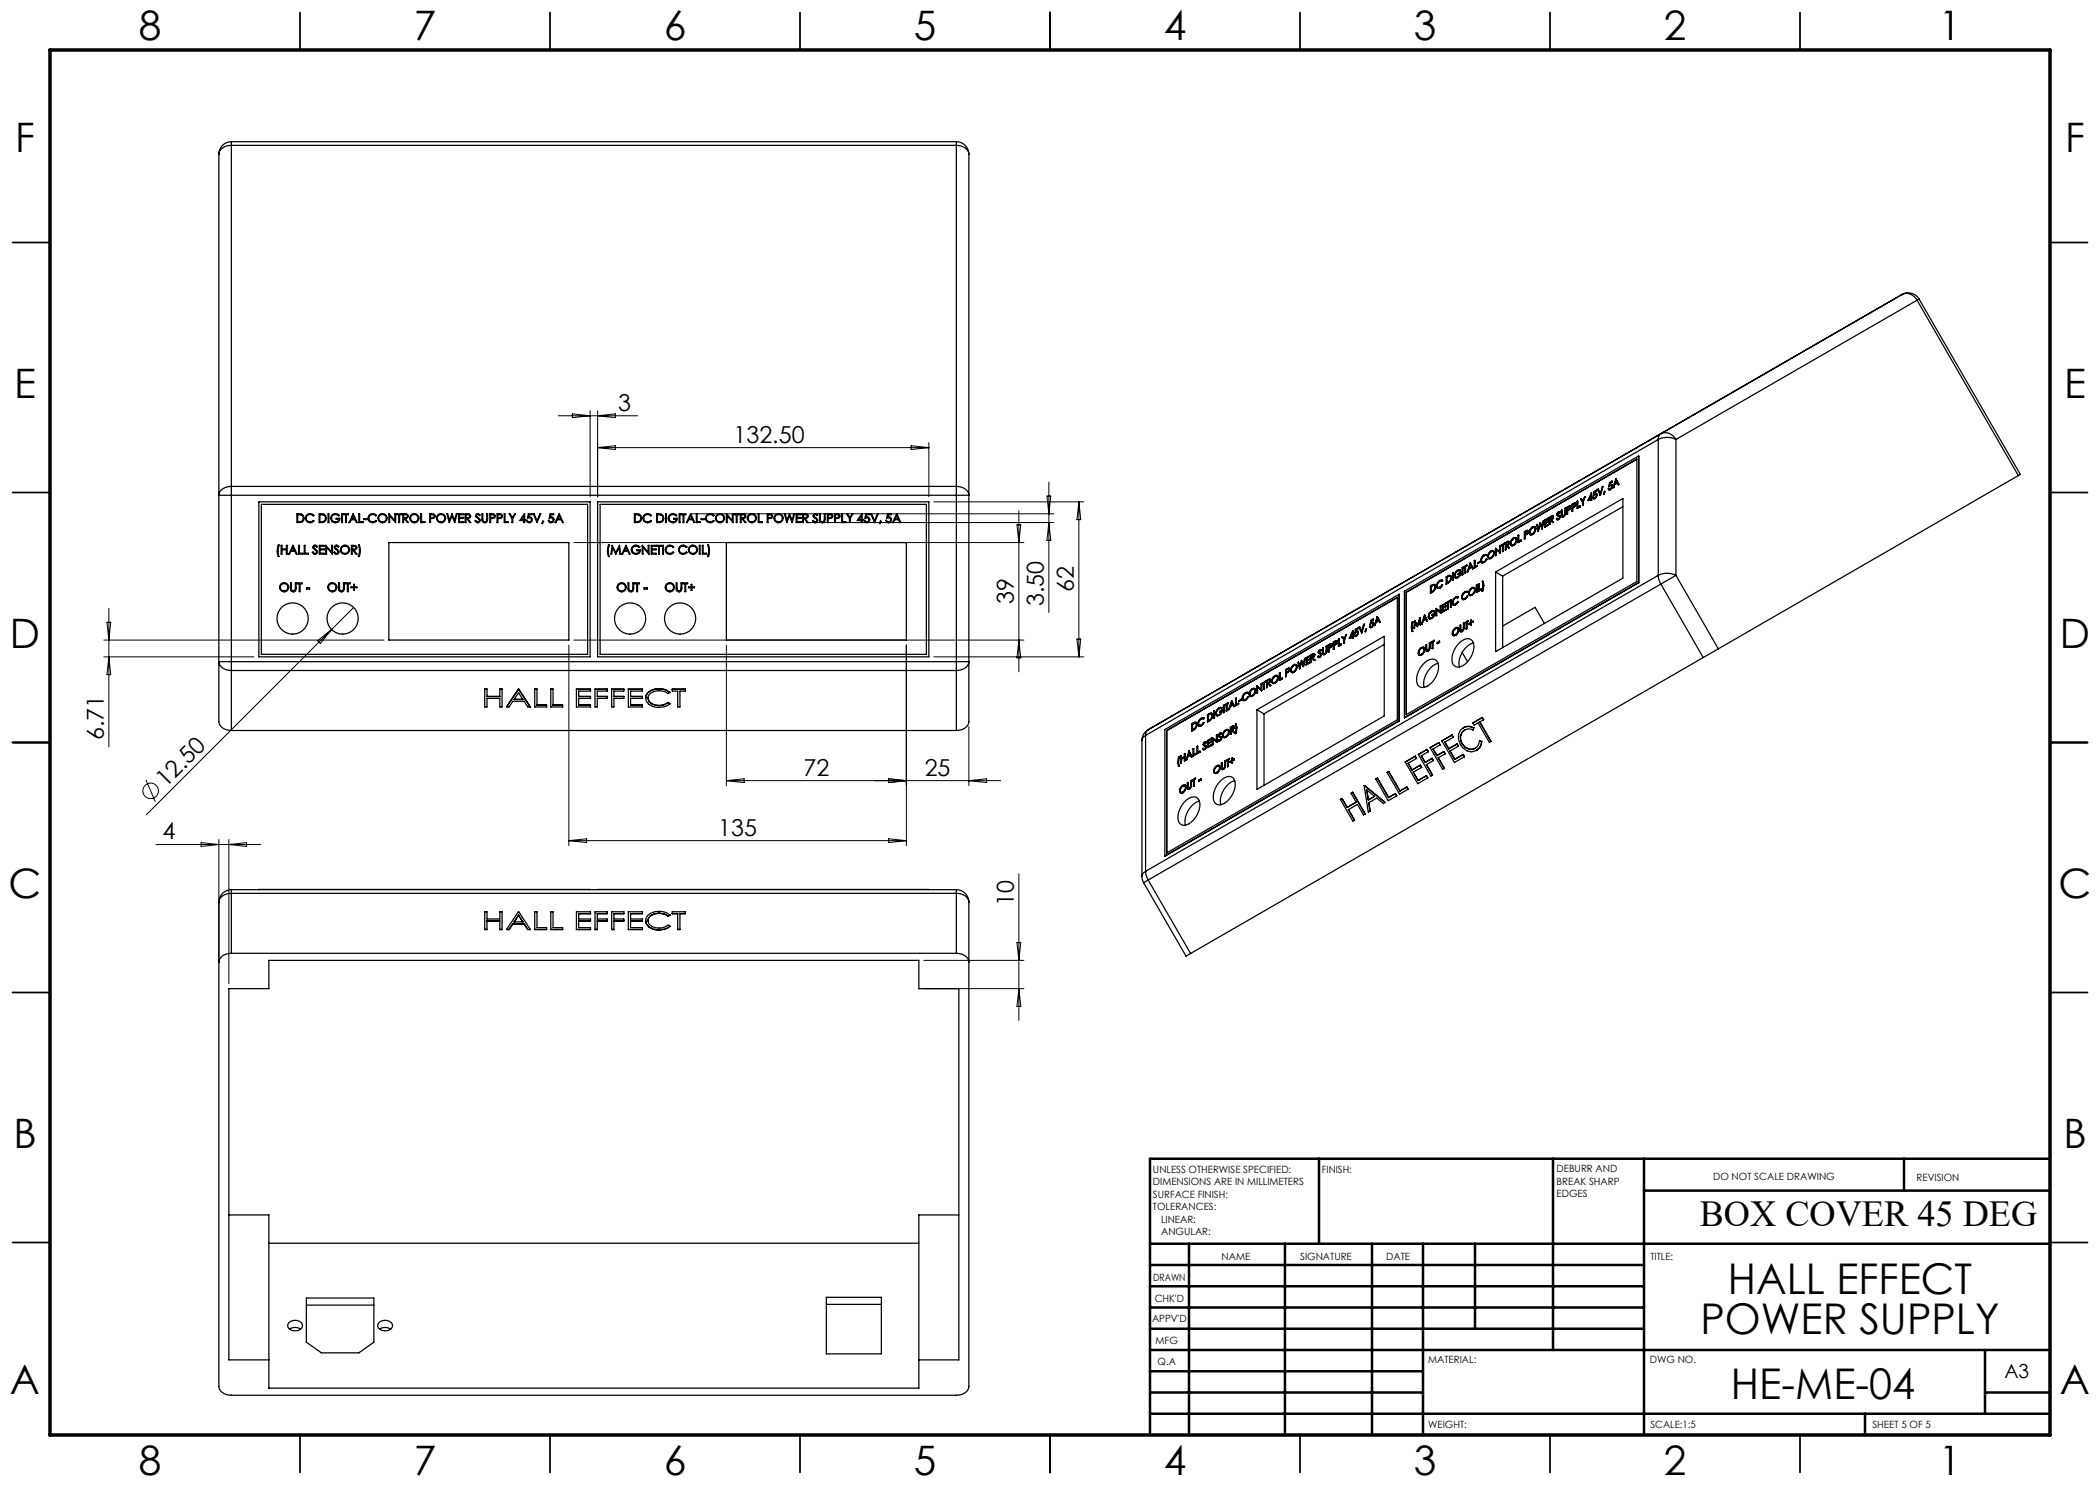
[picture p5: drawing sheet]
<svg xmlns="http://www.w3.org/2000/svg" width="420mm" height="297mm" viewBox="0 0 420 297" stroke-linecap="round" stroke-linejoin="round" font-family="sans-serif">
<defs><g id="words">
<g font-size="8.5">
<text x="345.6" y="258.8">HALL EFFECT</text>
<text x="340.1" y="266.9">POWER SUPPLY</text>
<text x="346.2" y="279.7">HE-ME-04</text>
</g>
<g font-size="8.1">
<text x="27.8" y="8">8</text>
<text x="82.8" y="8">7</text>
<text x="132.8" y="8">6</text>
<text x="182.8" y="8">5</text>
<text x="232.8" y="8">4</text>
<text x="282.8" y="8">3</text>
<text x="332.8" y="8">2</text>
<text x="387.8" y="8">1</text>
<text x="3" y="30.4">F</text>
<text x="413" y="30.4">F</text>
<text x="2.8" y="79.6">E</text>
<text x="412.8" y="79.6">E</text>
<text x="2" y="129.6">D</text>
<text x="412" y="129.6">D</text>
<text x="1.7" y="179.6">C</text>
<text x="411.7" y="179.6">C</text>
<text x="2.7" y="229.6">B</text>
<text x="412.7" y="229.6">B</text>
<text x="2" y="278.9">A</text>
<text x="412" y="278.9">A</text>
<text x="27.8" y="295">8</text>
<text x="82.8" y="295">7</text>
<text x="132.8" y="295">6</text>
<text x="182.8" y="295">5</text>
<text x="232.8" y="295">4</text>
<text x="282.8" y="295">3</text>
<text x="332.8" y="295">2</text>
<text x="387.8" y="295">1</text>
</g>
<text font-size="7.3" x="339.9" y="245.1">BOX COVER 45 DEG</text>
<g font-size="4.7">
<text x="123.6" y="82.1">3</text>
<text x="146.7" y="88.5">132.50</text>
<text x="214.8" y="118.5" transform="rotate(-90 214.8 118.5)">62</text>
<text x="202.8" y="120.9" transform="rotate(-90 202.8 120.9)">39</text>
<text x="208.8" y="121.2" transform="rotate(-90 208.8 121.2)">3.50</text>
<text x="20.8" y="148.1" transform="rotate(-90 20.8 148.1)">6.71</text>
<text x="160.7" y="155.1">72</text>
<text x="184.9" y="155.1">25</text>
<text x="33.2" y="157.6" transform="rotate(-45 33.2 157.6)">12.50</text>
<text x="32.5" y="167.9">4</text>
<text x="143.6" y="167.1">135</text>
<text x="202.8" y="181.2" transform="rotate(-90 202.8 181.2)">10</text>
</g>
<text font-size="3.9" x="400.9" y="275.5">A3</text>
<g font-size="2">
<text x="230.6" y="234.6">UNLESS OTHERWISE SPECIFIED:</text>
<text x="230.6" y="237.1">DIMENSIONS ARE IN MILLIMETERS</text>
<text x="230.6" y="239.6">SURFACE FINISH:</text>
<text x="264.4" y="234.6">FINISH:</text>
<text x="311.3" y="234.5">DEBURR AND</text>
<text x="311.3" y="237">BREAK SHARP</text>
<text x="311.3" y="239.5">EDGES</text>
<text x="342.6" y="236">DO NOT SCALE DRAWING</text>
<text x="383.3" y="236.2">REVISION</text>
<text x="230.6" y="242.1">TOLERANCES:</text>
<text x="232.2" y="244.6">LINEAR:</text>
<text x="232.2" y="247.1">ANGULAR:</text>
<text x="244.3" y="252">NAME</text>
<text x="260" y="251.9">SIGNATURE</text>
<text x="277.2" y="251.9">DATE</text>
<text x="330.1" y="251.9">TITLE:</text>
<text x="230.6" y="256.1">DRAWN</text>
<text x="230.9" y="260.3">CHK'D</text>
<text x="230.4" y="264.4">APPV'D</text>
<text x="231.1" y="268.8">MFG</text>
<text x="231.5" y="273">Q.A</text>
<text x="285.6" y="272.5">MATERIAL:</text>
<text x="330" y="272.5">DWG NO.</text>
<text x="285.6" y="285.5">WEIGHT:</text>
<text x="330.1" y="285.6">SCALE:1:5</text>
<text x="374.5" y="285.6">SHEET 5 OF 5</text>
</g>
</g></defs>
<g fill="none" stroke="#000" stroke-width=".2">
<path d="M111.7 83.2h15.8M114.5 82.8l3.5 .4-3.5 .3zM118 82.2v17.2M119.5 82.2v17.2M119.5 89.5h66.3M119.5 89.5l3.6-.4v.8zM119.5 83.2l3.6-.4v.7zM182.2 89.1l3.6 .4-3.6 .4zM185.8 88.5v10.9M209.4 99.2h.8l-.4 3.6zM209.8 96.4v26.1M114.8 108.5h90"/>
<path d="M138.2 102.8h72.6M161.2 104.5h49.6M186.8 100.4h30M203.4 105h.8l-.4 3.5zM203.8 102.2v32.2M209.8 104.5l.4 3.6h-.8zM215.8 100.4v31M215.8 100.4l.4 3.5h-.8zM20.8 128h56M20.8 131.4h30M21.4 124.5h.8l-.4 3.5zM21.8 121.7v27.7"/>
<path d="M21.8 131.4l.4 3.5h-.8zM63.5 128.2l2.8-2.3-2.2 2.8zM70.7 121.5l-41.4 41.5M113.8 129v40.1M114.8 128h90M145.3 129v28.1M181.3 129v40.1M186.8 131.4h30M203.8 128l.4 3.6h-.8zM215.4 127.8h.8l-.4 3.6zM29.2 156l1.9 4.4M145.3 156.1l3.5-.3v.7z"/>
<path d="M177.7 155.8l3.6 .3-3.6 .4zM193.8 145.3v11.8M193.8 156.1l3.5-.3v.7zM200.1 156.1h-54.8M31.2 168.9h20.9M40.2 168.5l3.6 .4-3.6 .4zM43.8 167.9v23.5M45.8 167.9v28.8M45.8 168.9l3.5-.4v.8zM113.8 168.1h67.5M113.8 168.1l3.5-.3v.7zM177.7 167.8l3.6 .3-3.6 .4z"/>
<path d="M203.8 174.7v29.4M184.8 192.1h20M184.8 197.7h20M203.4 188.5h.8l-.4 3.6zM203.8 197.7l.4 3.6h-.8z"/>
<circle cx="30.1" cy="158.2" r="1.56"/>
</g>
<g fill="none" stroke="#000" stroke-width=".35">
<path d="M60 2.5v7.5M110 2.5v7.5M160 2.5v7.5M210 2.5v7.5M260 2.5v7.5M310 2.5v7.5M360 2.5v7.5M2.5 48.5h7.5M410 48.5h7.5M2.5 98.5h7.5M410 98.5h7.5M2.5 148.5h7.5"/>
<path d="M410 148.5h7.5M2.5 198.5h7.5M410 198.5h7.5M2.5 248.5h7.5M410 248.5h7.5M60 287v7.5M110 287v7.5M160 287v7.5M210 287v7.5M260 287v7.5M310 287v7.5M360 287v7.5"/>
</g>
<g fill="none" stroke="#000" stroke-width=".5">
<path d="M263.8 231.8v17M310.6 231.8v38.2M328.8 231.8v55.2M328.8 238.1h81.2M380.8 231.8v6.3M410 231.8h-180v55.2M230 248.8h180M230 257.3h98.8M230 253h98.8M237.8 248.8v38.2M257 248.8v38.2M274.4 248.8v38.2"/>
<path d="M284.6 248.8v38.2M295 248.8v17M230 265.8h98.8M230 261.5h98.8M230 278.5h54.6M230 274.3h54.6M230 270h180M397 278.5h13M397 270v12.8M230 282.8h180M373 282.8v4.2"/>
</g>
<path d="M10 10h400v277h-400z" fill="none" stroke="#000" stroke-width=".7"/>
<g fill="none" stroke="#000" stroke-width=".25">
<path d="M43.8 30.8v113.5a2.23 2.23 0 0 0 2.5 1.8M46.3 28.3a2.5 2.5 0 0 0-2.5 2.5M46.3 29.1a2.23 2.23 0 0 0-2.5 1.7M46.3 28.3v.8M46.3 28.3h145M46.3 29.1v68.2M46.3 29.1h145M191.3 28.3a2.5 2.5 0 0 1 2.5 2.5M191.3 29.1a2.23 2.23 0 0 1 2.5 1.7M191.3 28.3v.8M191.3 29.1v68.2M193.8 30.8v113.5a2.23 2.23 0 0 1-2.5 1.8"/>
<path d="M380.4 58.9a2.5 2.5 0 0 1 3.4 .9M380.4 58.9a2.31 2.31 0 0 1 3 1.1M380.4 58.9l-48.2 27.9M380.4 58.9l-150.8 87M383.8 59.8l20.3 35.1-.4 .2M383.8 59.8l-.4 .2M383.4 60l-48.2 27.9M383.4 60l20.3 35.1M46.3 97.3a2.23 2.23 0 0 0-2.5 1.7h2.5M46.3 97.3v1.7M46.3 99v33.3M46.3 99h145"/>
<path d="M46.3 97.3h145M191.3 97.3a2.23 2.23 0 0 1 2.5 1.7h-2.5M191.3 97.3v1.7M191.3 99v33.3M316.2 99.8l-.1 .1 .4 .5v.7M316.2 99.8h.1M317 99.3l-.4 1M317 99.3l-.4 .9-.4-.4M318.2 99.8l-.6 .3M318.2 99v.6l-.4 .2zM318.2 99.1l-.3 .7M318.3 98.6v1l.1-.1"/>
<path d="M318.3 99.7v.3M318.3 98.6l-.7 1.5M318.3 99.7h.1M318.3 98.6h.1M318.4 99.5l.1 .1M318.4 99.6h.1M318.4 99.5h.1M318.5 99.6l-.2 .1M318.7 99.4l.1 .2M318.7 99.4l-.1 .1 .1 .2h.2M318.7 99.1h.1M318.9 98.4l-.1 .4 .3-.2 .3 .3"/>
<path d="M318.9 98.4h.1M318.9 98.4v.4M318.9 99.7h.1M319 98.9l.1-.1a.37 .37 0 0 1 .1 .5 .37 .37 0 0 1-.5 .1M319 98.9l-.3 .2M319 98.9h.1M319 99.7h-.3M319.2 98.9h-.2M319.3 98.7l.1 .3M319.3 98l.1 .2M319.3 98l-.5 .3-.1 .8M319.3 98v.2"/>
<path d="M319.3 98.2l-.4 .2M319.3 98.2h.1M319.4 98.2l-.5 .2M319.4 98.9l-.2 .5-.3 .3M319.4 98.9v.1M319.4 99l-.1 .4-.3 .3M319.6 97.8l-.1 .1 .5 1.1M319.6 97.8h.1M320.6 97.3l-.6 1.7M320.6 97.3l-.6 1.4-.4-.9M320.7 98.8h.1M320.8 98.8h-.1"/>
<path d="M320.8 98.8h.1M321 98.3l-.3 .5M321 98.3l-.2 .5M321 98.3h.1M321.7 97.7l.2 .1M321.7 97.7h-.1l.1 .2h.3M322 96.6l-.1 .4 .3-.1 .2 .3M322 96.6h.1M322 96.6v.4M322 97.9h.1M322 97.1l.1-.1a.37 .37 0 0 1 .1 .5 .37 .37 0 0 1-.5 .2M322 97.1l-.2 .2"/>
<path d="M322 97.1h.1M322 97.9h-.2M322.1 97.1l-.3 .2M322.3 97.1h-.2M322.3 96.9h.1M322.4 96.9l.1 .3M322.4 96.4l-.4 .2M322.4 96.2v.2M322.4 96.2l-.5 .3-.1 .8M322.4 96.4h.1M322.4 97.2l-.1 .4-.3 .3M322.4 97.2h.1"/>
<path d="M322.5 97.2l-.2 .5-.3 .2M322.6 97.5v.1M322.7 97.5h.1M322.7 97.5h-.1M322.9 96.9l-.2 .6M323.2 96.1l.2 .4-.4 .2zM323.2 95.8l.6 1.1M323.2 95.8l-.6 1.7M323.5 96.6l.1 .3M323.5 96.6l-.6 .3M323.8 96.9h-.2M323.8 96.9h.1"/>
<path d="M327.4 91.9l-46.1 26.6M327.7 91.2l.1 25.3M327.7 91.2l-46.8 27v25.4M327.7 91.2v25.3M331.6 87.9a3.9 3.9 0 0 1 3.6 0M331.6 87.9v27.2M331.6 87.9l-102.5 59.2M332.2 86.8a2.31 2.31 0 0 1 3 1.1M332.2 86.8a1.25 1.25 0 0 0-.6 1.1M332.2 86.8l-102.6 59.1M335.2 87.9v27.2M403.7 95.1l-60 34.7"/>
<path d="M51.8 100.4h66.2v31h-66.2zM52.3 100.9h65.2v30h-65.2zM55.6 109h.2a3.1 3.1 0 0 0 0 2.3h-.2a3.4 3.4 0 0 1 0-2.3zM56.2 109.1h.2v.7h.9v-.7h.1v1.7h-.1v-.8h-.9v.8h-.2zM58.1 116.6h.2v1.4a.43 .43 0 0 0 .6 .1 .43 .43 0 0 0 .2-.5v-1h.1v1a.58 .58 0 0 1-.5 .8 .58 .58 0 0 1-.6-.8zM58.6 109.1h.1M58.6 109.1l.8 1.7h-.2l-.2-.5h-.8l-.3 .5h-.1zM58.6 109.4l.3 .7h-.6zM59.4 102.8a.99 .99 0 0 1 1.2 .3 .99 .99 0 0 1-.1 1.3l-1.1 .1zM59.5 116.6h.9v.2h-.4v1.5h-.1v-1.5h-.4zM59.5 102.9a.78 .78 0 0 1 1.2 .7 .78 .78 0 0 1-1.2 .7zM59.7 109.1h.2v1.5h.7v.2h-.9z"/>
<path d="M60.8 109.1h.2v1.5h.7v.2h-.9zM61.3 117.5h.6v.3h-.6zM61.4 102.9a.99 .99 0 0 1 1.4 .2l-.1 .1a.78 .78 0 0 0-1.2-.1 .78 .78 0 0 0 0 1.1 .78 .78 0 0 0 1.2-.1l.1 .1a.94 .94 0 0 1-1.4 .1 .94 .94 0 0 1 0-1.4zM62.7 109.1h.5l.3 .2-.2 .1-.1-.1a.25 .25 0 0 0-.4 0 .25 .25 0 0 0 0 .4l.6 .4a.49 .49 0 0 1-.1 .7 .49 .49 0 0 1-.7-.1l-.1-.2 .1-.1 .2 .2a.32 .32 0 0 0 .4 0 .32 .32 0 0 0 .1-.4l-.7-.6zM63.8 102.8a.99 .99 0 0 1 1.3 .3 .99 .99 0 0 1-.1 1.3l-1.2 .1zM63.9 109.1h.9v.2h-.8v.5h.8v.2h-.8v.6h.8v.2h-.9zM64 102.9a.78 .78 0 0 1 1.1 .7 .78 .78 0 0 1-1.1 .7zM65.2 109.1l1.1 1.3v-1.3h.2v1.7l-1.2-1.4v1.4h-.1zM65.6 102.8h.2v1.7h-.2zM66.5 102.9a1.04 1.04 0 0 1 1.4 .2l-.2 .1a.78 .78 0 0 0-1.2-.1 .78 .78 0 0 0 .2 1.2 .78 .78 0 0 0 1.1-.5h-.6v-.1h.8a.92 .92 0 0 1-1.4 .8 .92 .92 0 0 1-.1-1.6zM67 109.1h.5l.3 .2-.2 .1-.1-.1a.25 .25 0 0 0-.4 0 .25 .25 0 0 0 .1 .4l.5 .4a.49 .49 0 0 1-.1 .7 .49 .49 0 0 1-.6-.1l-.2-.2 .1-.1 .2 .2a.32 .32 0 0 0 .4 0 .32 .32 0 0 0 .1-.4l-.7-.6zM67.7 116.6h.2l.1 1.4a.43 .43 0 0 0 .5 .1 .43 .43 0 0 0 .2-.5v-1h.2v1a.58 .58 0 0 1-.6 .8 .58 .58 0 0 1-.6-.8z"/>
<path d="M68.3 102.8h.2v1.7h-.2zM68.7 102.8h1v.1h-.4v1.6h-.2v-1.6h-.4zM69.1 116.6h.9v.2h-.4v1.5h-.1v-1.5h-.4zM70.3 109.1h.3a.51 .51 0 0 1 .7 .2 .51 .51 0 0 1-.2 .6l-.3 .1 .6 .8h-.2l-.6-.8h-.2v.8h-.1zM70.4 109.3h.7l.1 .4-.8 .1zM70.6 102.8l.9 1.7h-.2l-.3-.5h-.8l-.2 .5h-.2zM70.6 103.1l.3 .7h-.6zM70.7 116.9h.2v.5h.5v.1h-.5v.6h-.2v-.6h-.5v-.1h.5zM71.7 109h.2a3.4 3.4 0 0 1 0 2.3h-.2a3.1 3.1 0 0 0 0-2.3zM71.8 102.8h.1v1.5h.7v.2h-.8zM72.7 103.7h.7v.2h-.7zM73.9 102.9a.99 .99 0 0 1 1.4 .2l-.1 .1a.78 .78 0 0 0-1.2-.1 .78 .78 0 0 0 0 1.1 .78 .78 0 0 0 1.2-.1l.1 .1a.94 .94 0 0 1-1.4 .1 .94 .94 0 0 1 0-1.4z"/>
<path d="M77.8 108.5h36v19.5h-36zM77.8 102.8h.1M77.8 102.8v1.7h.1v-1.4l1.2 1.4M77.8 102.8l1.2 1.3v-1.3h.1v1.7M79.1 104.5h.1M79.4 102.8h.9v.1h-.4v1.6h-.1v-1.6h-.4zM80.6 102.8h.3a.51 .51 0 0 1 .7 .2 .51 .51 0 0 1-.2 .6l-.4 .1 .7 .8h-.2l-.7-.8h-.1v.8h-.1zM80.7 102.9l.6 .1 .2 .4-.8 .1zM84.2 102.8h.1v1.5h.7v.2h-.8zM85.9 102.8h.4a.53 .53 0 0 1 .7 .5 .53 .53 0 0 1-.8 .4h-.1v.8h-.2zM86.1 102.9l.6 .1 .1 .4-.7 .1zM89.8 104.5h.1"/>
<path d="M89.9 104.5l.5-1.3 .5 1.3M90.4 102.8l-.5 1.2-.4-1.2h-.1l.4 1.7M90.4 102.8h.1M90.4 102.8l.5 1.2 .4-1.2h.1l-.5 1.7M90.9 104.5h.1M91.7 102.8h1v.1h-.8v.6h.8v.2h-.8v.6h.8v.2h-1zM93 102.8h.4a.51 .51 0 0 1 .7 .2 .51 .51 0 0 1-.2 .6l-.4 .1 .7 .8h-.2l-.7-.8h-.1v.8h-.2zM93.2 102.9l.6 .1 .1 .4-.7 .1zM95.3 102.8l.4-.1 .3 .3-.1 .1-.2-.2a.25 .25 0 0 0-.4 .1 .25 .25 0 0 0 .1 .3l.5 .5a.49 .49 0 0 1 0 .7 .49 .49 0 0 1-.7-.1l-.2-.2 .2-.1 .1 .2a.31 .31 0 0 0 .5 0 .31 .31 0 0 0 0-.4l-.7-.6zM96.4 102.8h.2v1.4a.43 .43 0 0 0 .6 .1 .43 .43 0 0 0 .2-.5v-1h.1v1a.58 .58 0 0 1-.5 .8 .58 .58 0 0 1-.6-.8zM98 102.8h.3a.53 .53 0 0 1 .7 .5 .53 .53 0 0 1-.7 .4h-.2v.8h-.1zM98.1 102.9l.6 .1 .2 .4-.8 .1z"/>
<path d="M99.4 102.8h.4a.53 .53 0 0 1 .7 .5 .53 .53 0 0 1-.8 .4h-.1v.8h-.2zM99.6 102.9l.6 .1 .1 .4-.7 .1zM100.8 102.8h.2v1.5h.7v.2h-.9zM101.8 102.8h.2l.5 .7 .4-.7h.2l-.6 .9v.8h-.1v-.8zM104.8 103.2v.7h-.6zM104.9 102.7v1.2h.2v.2h-.2v.4h-.1v-.4h-.9zM105.7 102.8h.7v.1h-.6l-.1 .5a.58 .58 0 0 1 .7 .4 .58 .58 0 0 1-.4 .7 .58 .58 0 0 1-.7-.4h.2a.42 .42 0 0 0 .5 .2 .42 .42 0 0 0 .3-.5 .42 .42 0 0 0-.6-.2h-.2zM106.7 102.8h.1l.6 1.3 .6-1.3h.2l-.8 1.7zM107.4 104.5h.1M108.6 104.2l.1 .1-.2 .4h-.1zM110 102.8h.7v.1h-.6l-.1 .5a.58 .58 0 0 1 .8 .4 .58 .58 0 0 1-.4 .7 .58 .58 0 0 1-.7-.4h.1a.42 .42 0 0 0 .6 .2 .42 .42 0 0 0 .2-.5 .42 .42 0 0 0-.6-.2h-.2zM111.8 102.8h.1"/>
<path d="M111.8 102.8l.9 1.7h-.2l-.3-.5h-.8l-.2 .5h-.2zM111.8 103.1l.4 .7h-.7zM119.5 100.4h66.3v31h-66.3zM120 100.9h65.3v30h-65.3zM121.7 109h.2a3.1 3.1 0 0 0-.1 2.3h-.1a3.4 3.4 0 0 1 0-2.3zM122.4 109.1l.8 1.4 .7-1.4 .2 1.7h-.1l-.2-1.2-.7 1.2-.6-1.2-.2 1.2h-.1zM123.9 109.1h.1M125.2 109.1h.1M125.2 109.1l.8 1.7h-.1l-.3-.5h-.8l-.3 .5h-.1zM125.2 109.4l.3 .7h-.6zM125.6 116.6h.2v1.4a.43 .43 0 0 0 .6 .1 .43 .43 0 0 0 .2-.5v-1h.1v1a.58 .58 0 0 1-.5 .8 .58 .58 0 0 1-.6-.8zM126.6 109.2a1.04 1.04 0 0 1 1.4 .2l-.2 .1a.78 .78 0 0 0-1.2-.1 .78 .78 0 0 0 .2 1.2 .78 .78 0 0 0 1.1-.5h-.6v-.1h.8a.92 .92 0 0 1-1.3 .8 .92 .92 0 0 1-.2-1.6z"/>
<path d="M126.9 102.8a.99 .99 0 0 1 1.2 .3 .99 .99 0 0 1-.1 1.3l-1.1 .1zM127 116.6h.9v.2h-.4v1.5h-.1v-1.5h-.4zM127 102.9a.78 .78 0 0 1 1.2 .7 .78 .78 0 0 1-1.2 .7zM128.4 109.1l1.2 1.3v-1.3h.2v1.7l-1.2-1.4v1.4h-.2zM128.8 117.5h.6v.3h-.6zM128.9 102.9a.99 .99 0 0 1 1.4 .2l-.1 .1a.78 .78 0 0 0-1.2-.1 .78 .78 0 0 0 0 1.1 .78 .78 0 0 0 1.2-.1l.1 .1a.94 .94 0 0 1-1.4 .1 .94 .94 0 0 1 0-1.4zM130.2 109.1h1v.2h-.8v.5h.8v.2h-.8v.6h.8v.2h-1zM131.3 102.8a.99 .99 0 0 1 1.3 .3 .99 .99 0 0 1-.1 1.3l-1.2 .1zM131.3 109.1h1v.2h-.4v1.5h-.2v-1.5h-.4zM131.5 102.9a.78 .78 0 0 1 1.1 .7 .78 .78 0 0 1-1.1 .7zM132.5 109.1h.2v1.7h-.2zM133.1 102.8h.2v1.7h-.2z"/>
<path d="M133.4 109.2a.99 .99 0 0 1 1.4 .2l-.2 .1a.78 .78 0 0 0-1.1-.1 .78 .78 0 0 0 0 1.1 .78 .78 0 0 0 1.1-.1l.2 .1a.94 .94 0 0 1-1.5 .1 .94 .94 0 0 1 .1-1.4zM134 102.9a1.04 1.04 0 0 1 1.4 .2l-.2 .1a.78 .78 0 0 0-1.2-.1 .78 .78 0 0 0 .2 1.2 .78 .78 0 0 0 1.1-.5h-.6v-.1h.8a.92 .92 0 0 1-1.4 .8 .92 .92 0 0 1-.1-1.6zM135.2 116.6h.2l.1 1.4a.43 .43 0 0 0 .5 .1 .43 .43 0 0 0 .2-.5v-1h.2v1a.58 .58 0 0 1-.6 .8 .58 .58 0 0 1-.6-.8zM135.8 102.8h.2v1.7h-.2zM136 109.2a.99 .99 0 0 1 1.4 .2l-.1 .1a.78 .78 0 0 0-1.2-.1 .78 .78 0 0 0 0 1.1 .78 .78 0 0 0 1.2-.1l.1 .1a.94 .94 0 0 1-1.4 .1 .94 .94 0 0 1 0-1.4zM136.2 102.8h1v.1h-.4v1.6h-.2v-1.6h-.4zM136.6 116.6h.9v.2h-.4v1.5h-.1v-1.5h-.4zM137.7 117.4h.5v-.5h.2v.5h.5v.1h-.5v.6h-.2v-.6h-.5zM138.1 102.8l.9 1.7h-.2l-.3-.5h-.8l-.2 .5h-.2zM138.1 103.1l.3 .7h-.6zM139.3 102.8h.1v1.5h.7v.2h-.8zM139.9 109.1h.1v1.7h-.1z"/>
<path d="M140.2 103.7h.7v.2h-.7zM140.5 109.1h.1v1.5h.7v.2h-.8zM141.4 102.9a.99 .99 0 0 1 1.4 .2l-.1 .1a.78 .78 0 0 0-1.2-.1 .78 .78 0 0 0 0 1.1 .78 .78 0 0 0 1.2-.1l.1 .1a.94 .94 0 0 1-1.4 .1 .94 .94 0 0 1 0-1.4zM141.5 109h.2a3.4 3.4 0 0 1 0 2.3h-.2a3.1 3.1 0 0 0 0-2.3zM145.3 108.5h36v19.5h-36zM145.3 102.8h.1M145.3 102.8v1.7h.1v-1.4l1.2 1.4M145.3 102.8l1.2 1.3v-1.3h.1v1.7M146.6 104.5h.1M146.9 102.8h.9v.1h-.4v1.6h-.1v-1.6h-.4zM148.1 102.8h.3a.51 .51 0 0 1 .7 .2 .51 .51 0 0 1-.2 .6l-.4 .1 .7 .8h-.2l-.7-.8h-.1v.8h-.1zM148.2 102.9l.6 .1 .2 .4-.8 .1z"/>
<path d="M151.7 102.8h.1v1.5h.7v.2h-.8zM153.4 102.8h.4a.53 .53 0 0 1 .7 .5 .53 .53 0 0 1-.8 .4h-.1v.8h-.2zM153.6 102.9l.6 .1 .1 .4-.7 .1zM157.3 104.5h.1M157.4 104.5l.5-1.3 .5 1.3M157.9 102.8l-.5 1.2-.4-1.2h-.1l.4 1.7M157.9 102.8h.1M157.9 102.8l.5 1.2 .4-1.2h.1l-.5 1.7M158.4 104.5h.1M159.2 102.8h1v.1h-.8v.6h.8v.2h-.8v.6h.8v.2h-1zM160.5 102.8h.4a.51 .51 0 0 1 .7 .2 .51 .51 0 0 1-.2 .6l-.4 .1 .7 .8h-.2l-.7-.8h-.1v.8h-.2zM160.7 102.9l.6 .1 .1 .4-.7 .1z"/>
<path d="M162.8 102.8l.4-.1 .3 .3-.1 .1-.2-.2a.25 .25 0 0 0-.4 .1 .25 .25 0 0 0 .1 .3l.5 .5a.49 .49 0 0 1 0 .7 .49 .49 0 0 1-.7-.1l-.2-.2 .2-.1 .1 .2a.32 .32 0 0 0 .5 0 .32 .32 0 0 0 0-.4l-.7-.6zM163.9 102.8h.2v1.4a.43 .43 0 0 0 .6 .1 .43 .43 0 0 0 .2-.5v-1h.1v1a.58 .58 0 0 1-.5 .8 .58 .58 0 0 1-.6-.8zM165.5 102.8h.3a.53 .53 0 0 1 .7 .5 .53 .53 0 0 1-.7 .4h-.2v.8h-.1zM165.6 102.9l.6 .1 .1 .4-.7 .1zM166.9 102.8h.4a.53 .53 0 0 1 .7 .5 .53 .53 0 0 1-.8 .4h-.1v.8h-.2zM167.1 102.9l.6 .1 .1 .4-.7 .1zM168.3 102.8h.2v1.5h.7v.2h-.9zM169.3 102.8h.2l.5 .7 .4-.7h.2l-.6 .9v.8h-.1v-.8zM172.3 103.2v.7h-.6zM172.4 102.7v1.2h.2v.2h-.2v.4h-.1v-.4h-.9zM173.2 102.8h.7v.1h-.6l-.1 .5a.58 .58 0 0 1 .7 .4 .58 .58 0 0 1-.4 .7 .58 .58 0 0 1-.7-.4h.2a.42 .42 0 0 0 .5 .2 .42 .42 0 0 0 .3-.5 .42 .42 0 0 0-.6-.2h-.2zM174.2 102.8h.1l.6 1.3 .6-1.3h.2l-.8 1.7z"/>
<path d="M174.9 104.5h.1M176.1 104.2l.1 .1-.2 .4h-.1zM177.5 102.8h.7v.1h-.6l-.1 .5a.58 .58 0 0 1 .8 .4 .58 .58 0 0 1-.4 .7 .58 .58 0 0 1-.7-.4h.1a.42 .42 0 0 0 .6 .2 .42 .42 0 0 0 .2-.5 .42 .42 0 0 0-.6-.2h-.2zM179.3 102.8h.1M179.3 102.8l.9 1.7h-.2l-.3-.5h-.8l-.2 .5h-.2zM179.3 103.1l.4 .7h-.7zM279.8 118.9l.1 25.3M279.8 118.9v25.3M279.8 118.9l-46.8 27v25.3M281.2 118.4l46.2-26.6v24.5l-46.2 26.6zM281.2 118.4l.1 .1M286.2 117.3v1.1"/>
<path d="M286.3 117.2l-.1 .1M286.5 118.4l-.4 .2M286.5 118.4h.1M286.7 117a.61 .61 0 0 1 .3 .7 .61 .61 0 0 1-.5 .5l-.3 .2v-1.1M286.7 117l-.4 .2M286.7 117v.1M286.7 117.1l-.4 .1M286.7 117.1h.2M286.9 116.9h.1M287 116.9l.1 .5M287.1 117.3l-.1-.3a.62 .62 0 0 0-.9 .2v1.4M287.1 117.3a1.19 1.19 0 0 1-.6 1.1"/>
<path d="M287.1 117.3v.1M287.1 117.4a1.19 1.19 0 0 1-.6 1M287.4 117.1v.1M287.4 117.2l.2 .3M287.5 117.6v.1M287.9 116.2l-.4 .5-.1 .4M287.9 116.2h.1M288 117.6h.1M288 116.2l-.4 .5-.2 .5M288 117.6h-.5M288.4 116.2h-.5M288.4 116.2l.1-.1a1.06 1.06 0 0 0-1.1 1.5h.6"/>
<path d="M288.4 116.2h.1M288.4 116.2h-.4M288.4 116l.1 .1M288.5 116.1h.1M288.5 117l-.5 .6M288.5 117l-.1-.1a.65 .65 0 0 1-.9 .5l-.1-.3M288.5 116.1l-.1 .1M289.2 116.8h.1M289.4 115.4l-.1 .1M289.4 115.4h.1M289.5 115.4l-.2 .1M289.6 116.6l-.4 .2"/>
<path d="M289.8 115.2a.61 .61 0 0 1 .4 .7 .61 .61 0 0 1-.5 .5l-.4 .2v-1.1M289.8 115.2l-.4 .2M289.8 115.2v.1M289.8 115.3l-.3 .1M289.8 115.3h.2M290.1 115.1l.2 .4M290.2 120v1.4M290.2 120h-.1v1.5M290.2 120h.1M290.2 115.5v-.3a.62 .62 0 0 0-1 .2v1.4M290.2 115.5a1.19 1.19 0 0 1-.6 1.1M290.2 115.5h.1"/>
<path d="M290.3 115.5a1.19 1.19 0 0 1-.7 1.1M290.6 114.6v1.4M290.6 116l-.1 .1M290.6 114.6h-.1v1.5M290.6 116h.1M291 115.1h.1M291 115.1l.2 .3M291.1 119.6l-.4 .4-.1 .5M291.1 119.6h.1M291.5 114.2l-.4 .4-.1 .5M291.5 114.2h.1M291.5 115.5h.1"/>
<path d="M291.5 119.5l-.4 .1M291.5 119.5l.1-.1a1.06 1.06 0 0 0-1 1.6l.5-.1M291.5 119.5l.1 .1M291.6 114.2l-.5 .4-.1 .5M291.6 115.5l-.5 .1M291.6 119.6h-.5M291.6 119.3l.1 .1M291.6 119.4h.1M291.6 114.9l.4-.3-.3 .6a.41 .41 0 0 1-.4 .2 .41 .41 0 0 1-.3-.3M291.7 119.4l-.1 .2M292 114.1l-.5 .1M292 114.1v.1"/>
<path d="M292 114.2h-.4M292 114.7l-.4 .2M292.1 114a1.09 1.09 0 0 0-1.1 1.5h.5M292.1 114l-.1 .2M292.1 114l-.1 .1M292.2 114.4a1.26 1.26 0 0 1-.6 1.1M292.2 114.4a1.26 1.26 0 0 1-.7 1.1M292.2 114.4l-.6 .3v.2M292.4 119.4h.1M292.5 119.4l.1 .3M292.5 114.9l-.1 .1M292.5 113.5l.1 1.4"/>
<path d="M292.5 114.9h.1M292.5 113.5v1.4M292.5 113.5h-.1v1.5M292.6 114.9l-.2 .1M292.7 113.5l.3-.1v1.2M293 113.4l-.3 .1M293 118.5l-.5 .4-.1 .5M293 118.5h.1M293 119.8h.1M293 118.5l-.4 .5-.1 .4M293 119.8l-.5 .1M293.1 113.3v1.3"/>
<path d="M293.1 114.6h-.1M293.1 114.6h.1M293.1 113.3h.1M293.3 113l.1 .2M293.3 113v.1M293.3 113l-.6 .4v.1M293.3 113.1l-.2 .2M293.3 113.1l.1 .1M293.4 113.2l-.3 .1M293.4 118.5h-.4M293.4 118.5h.1M293.5 118.5h-.5"/>
<path d="M293.5 118.3h.1M293.5 118.3v.2M293.5 119.2l-.5 .6M293.5 119.2h-.1a.65 .65 0 0 1-.9 .4l-.1-.2M293.5 118.3a1.06 1.06 0 0 0-1 1.6l.5-.1M293.5 118.3l-.1 .2M293.6 114.3l-.2 .1M293.6 114.3h.1M293.8 113.7l.5-.3 .2 .4M293.8 113.7l-.2 .6M293.8 113.7v.1M293.8 113.8l-.2 .5"/>
<path d="M293.8 118.6h.1M293.9 118.6l.1 .3M294 112.6l-.6 1.8M294 112.9l.3 .4-.5 .3zM294 112.6l.7 1.1M294 112.6h.1M294 112.6l.6 1.1M294.1 112.9l-.2 .6M294.3 113.4l-.5 .4M294.4 117.7l.3-.1a.86 .86 0 0 1-.7 1.3l-.2-.3M294.4 117.7l-.5 .4-.1 .5M294.4 117.7h.1"/>
<path d="M294.4 119v.1M294.4 117.7l-.4 .5-.1 .4M294.4 119.1h-.5M294.6 113.7l-.1 .1M294.6 113.7h.1M294.7 113.7l-.2 .1M294.8 117.7h-.4M294.8 117.5l.2 .4M295 112.1v1.2M295 112.1h-.2v1.5M295 112.1v1.3l.4-.3M295 117.9l-.1-.4a1.06 1.06 0 0 0-1 1.6l.5-.1"/>
<path d="M295 117.9a1.42 1.42 0 0 1-.6 1.1M295 117.9h.1M295 117.9a1.42 1.42 0 0 1-.6 1.2M295.4 117v1.4M295.4 117h-.1v1.5M295.4 117h.1M295.4 118.4l-.1 .1M295.4 113.1l.1 .1M295.4 113.2l-.6 .4M295.4 113.2h.1M295.4 113.1h.1M295.5 113.2l-.7 .4"/>
<path d="M295.8 116.7v1.3M295.8 116.7l-.1 .1v1.4M295.8 116.7v1.3l.5-.3M296 112.3v.1M296 112.4l-.5 .3M296 112.4h.1M296 112.3l-.5 .2v.2M296.3 112v.1M296.3 117.9l-.6 .3M296.3 117.7v.2M296.3 117.9h.1M296.3 117.7v.1"/>
<path d="M296.3 112.1l.1 .3M296.3 112.5l.1 .1M296.4 118.2h.1M296.6 116.2l.1 .9M296.6 116.2l-.1 .1a2.93 2.93 0 0 1-.1 1.9M296.6 116.2l.1 .8M296.6 118.1l-.2 .1M296.7 117l-.1 1.1M296.7 117v.1M296.7 117.1l-.1 1M296.8 111.1l-.4 .5-.1 .4M296.8 111.1h.1"/>
<path d="M296.8 112.5h.1M296.8 111.1l-.4 .5-.1 .5M296.8 112.5h-.5M297.2 111.1h-.4M297.2 111.1h.1M297.3 111.1h-.5M297.3 110.9h.1M297.3 110.9l.1 .1M297.3 111.9l-.5 .6M297.3 111.9l-.1-.1a.65 .65 0 0 1-.9 .5v-.3M297.3 111a1.06 1.06 0 0 0-1 1.5h.5M297.3 111l-.1 .1"/>
<path d="M297.3 111h.1M297.4 111l-.1 .1M297.6 111.2l.1 .1M297.7 111.3l.1 .3M298.2 110.3h.3a.86 .86 0 0 1-.7 1.3l-.2-.4M298.2 110.3l-.4 .5-.2 .4M298.2 110.3h.1M298.2 111.7h.1M298.2 110.3l-.4 .5-.1 .5M298.2 111.7h-.5M298.6 110.3h-.4M298.6 110.1l.3 .5"/>
<path d="M298.8 110.5l-.1-.4a1.06 1.06 0 0 0-1 1.6h.5M298.8 110.5a1.42 1.42 0 0 1-.6 1.2M298.8 110.5l.1 .1M298.9 110.6a1.42 1.42 0 0 1-.7 1.1M299.1 111.1h.1M299.1 109.7v1.4M299.1 109.7h.1M299.1 114.4l25.5-14.7v15.9l-25.5 14.7zM299.1 114.4l1.4 .8M299.2 111.1h-.1M299.2 110v1.1M300 110.6h.1"/>
<path d="M300 110.6l-.8-.7v1.2M300 109.1l.1 1.5M300 109.1l-.1 .1v1.1l-.8-.6M300 109.1v1.5M300.2 109.2l.3-.2v1.3M300.5 109.1l-.3 .1M300.5 110.3h.1M300.5 115.2v14.3M300.6 109v1.3M300.6 109h.1M300.6 110.3h-.1M300.9 108.7v.1"/>
<path d="M300.9 108.8l-.3 .2M300.9 108.7l-.7 .3v.2M300.9 108.8h.1M301.2 109.9l-.1 .1M301.2 109.3l.5 .3M301.2 109.3v.6M301.2 109.9h.1M301.2 109.3h.1M301.2 108.6h.1M301.2 108.6v.5M301.3 109.2l-.1 .1M301.4 109.1l.5 .4"/>
<path d="M301.4 109.1h.1M301.4 108.5l.3-.1v.3l-.5 .4v-.5M301.4 108.5l-.2 .1M301.4 108.5h.1M301.7 108.4l-.3 .1M301.7 108.3l.2 .2M301.8 108.5l-.1-.2-.6 .2v1.5M301.8 108.5v.3l-.4 .3M301.8 108.5h.1M301.9 109.5l-.2 .1M301.9 109.5h.1M301.9 108.5l-.1 .3-.4 .3"/>
<path d="M302.2 108.6v.1M302.2 108.7l.1 .3M302.7 107.7h.3a.86 .86 0 0 1-.6 1.3l-.2-.4M302.7 107.7l-.4 .5-.1 .4M302.7 107.7h.1M302.7 109.1h.1M302.7 107.7l-.4 .5-.1 .5M302.7 109.1h-.5M303.1 107.7h-.4M303.2 107.5l.2 .5M303.3 107.9l-.1-.4a1.06 1.06 0 0 0-1 1.6h.5M303.3 107.9a1.42 1.42 0 0 1-.6 1.2"/>
<path d="M303.3 107.9l.1 .1M303.4 108a1.42 1.42 0 0 1-.7 1.1M303.6 108.5h.1M303.7 107v1.3M303.7 107l-.1 .1v1.4M303.7 107v1.3l.5-.3M304.2 108v.2M304.2 108.2h.1M304.2 108h.1M304.2 108.2l-.6 .3M305 107.1v.6M305 107.1h.1"/>
<path d="M305 106.4v.1M305 107.7l-.1 .1M305.1 107l-.1 .1M305.1 107h.1M305.2 106.3l.3-.1v.3l-.5 .4v-.5M305.2 106.3l-.2 .1M305.4 106.8l-.3 .2M305.4 106.8h.1M305.5 106.2l-.3 .1M305.5 106.1h.1M305.6 106.1l.1 .2M305.6 106.3l-.2-.2-.5 .2v1.5"/>
<path d="M305.6 106.3l-.2 .5M305.6 106.3h.1M305.7 106.3l-.3 .5M305.9 106.5h.1M306 106.5l.1 .3M306.5 105.5h.3a.86 .86 0 0 1-.7 1.3l-.2-.3M306.5 105.5l-.4 .5-.2 .5M306.5 105.5v.1M306.5 106.9h.1M306.5 105.6l-.4 .4-.1 .5M306.5 106.9h-.5M306.9 105.5l-.4 .1"/>
<path d="M306.9 105.3l.1 .1M307 105.4l.2 .4M307.1 105.8l-.1-.4a1.06 1.06 0 0 0-1 1.5h.5M307.1 105.8a1.42 1.42 0 0 1-.6 1.1M307.1 105.8h.1M307.2 105.8a1.42 1.42 0 0 1-.7 1.1M307.4 104.9l.3 .8M307.4 104.9h-.1l.3 1.3M307.7 106.2h.1M308 104.5l.4 .8M308 104.5l-.3 1.3-.3-.9M308 104.9l-.3 1.3"/>
<path d="M308.4 105.7l-.4-.8-.4 1.3M308.4 105.7h.1M308.7 104.1l-.3 1.7M308.7 104.1l-.3 1.3-.4-.9M308.7 104.1l-.3 1.6M309.1 104.1v.4M309.1 104.1v.4l.6-.3M309.1 104.7v.5l.6-.3M309.1 104.7h.1M309.1 104.7v.5M309.7 105l-.7 .4M309.7 103.6v.1"/>
<path d="M309.7 104.2v.1M309.7 104.9v.1M309.7 103.6l-.7 .4v1.4M309.7 104.3l-.6 .4M309.7 105h.1M309.7 104.3h.1M309.7 103.7l-.6 .4M309.9 104.9h.1M310 104.8l-.1 .1M310 104.2v.6M310 104.8h.1M310 103.5v.1"/>
<path d="M310 103.6v.4M310.1 104.1l.4 .4M310.1 104.1l-.1 .1M310.2 104l.5 .4M310.2 103.4l.3-.1v.3l-.5 .4v-.5M310.2 103.4l-.2 .1M310.2 103.4h.1M310.3 103.4l-.3 .2M310.5 103.3l-.2 .1M310.6 103.2l.1 .2M310.7 103.4l-.2-.2-.6 .3v1.4M310.7 103.4l-.1 .3-.4 .3"/>
<path d="M310.7 103.4h.1M310.7 103.4l-.2 .4-.3 .2M310.7 104.4l-.2 .1M311.4 103.7l-.1 .1 .1 .1h.3M311.4 103.7l.1 .1M311.4 103.9h.1M311.4 103.1l.3 .1zM311.5 102.8v.2M311.5 102.8h.1M311.5 102.8v.1M311.5 103l.4 .1 .1 .2M311.6 103.2h.1"/>
<path d="M311.6 102.5l.3 .1M311.6 102.5l-.1 .3M311.6 102.5l.1 .1M311.7 103.9h.1M311.7 103.2h.1M311.7 102.6l-.2 .2M311.7 103.9h-.3M311.8 103.2a.31 .31 0 0 1 0 .4 .31 .31 0 0 1-.4 .1M311.8 102.5l-.1 .1M311.9 103.1h.1M311.9 102.6h.1M311.9 102.4l.1 .1"/>
<path d="M311.9 103.1l.1 .2M312 102.4a.44 .44 0 0 0-.5 .1 .44 .44 0 0 0-.1 .6M312 102.4v.1M312 103.3l-.3 .6M312 103.3h.1M312 102.5l-.1 .1M312.4 102.9v.2M312.4 102l-.1 .1v1.1l.1 .2 .3-.1M312.4 102v.9M312.4 102.9h.1M312.4 103.1h.1M312.4 103.1l.1 .1"/>
<path d="M312.7 103.3h.1M312.7 103.3l-.3 .1M313.1 101.6l-.2 .1v.8a.5 .5 0 0 1-.5 .7v-.1M313.1 102.5l-.1 .5-.3 .3M313.1 101.6v.9M313.1 102.5h.1M313.5 102.8l-.1 .1M313.5 102.1v.7M313.5 102.8h.1M313.5 102.1v.1M313.6 102.1h-.1M313.6 102.1h.1"/>
<path d="M313.6 102.1l-.1 .1M313.7 101.4l.3-.1v.3l-.5 .4v-.5M313.7 101.4l-.2 .1M313.7 101.4h.1M313.9 101.9l-.3 .2M313.9 101.9h.1M314 101.3l-.3 .1M314 101.2h.1M314.1 101.2l.1 .2M314.1 101.4l-.2-.2-.5 .2v1.5M314.1 101.4l-.2 .5M314.1 101.4h.1"/>
<path d="M314.2 101.4l-.3 .5M314.4 102.3h.1M314.5 101.6v.6M314.5 101.6h.1M314.5 100.9v.1M314.5 102.2l-.1 .1M314.5 101v.4M314.6 101.5l-.1 .1M314.6 101.5h.1M314.7 100.8l.3-.1v.3l-.5 .4v-.5M314.7 100.8l-.2 .1M314.7 100.8h.1"/>
<path d="M314.8 100.8l-.3 .2M314.9 101.3l-.3 .2M314.9 101.3h.1M315 100.8h-.2M315.1 100.6l.1 .2M315.1 100.8l-.2-.2-.5 .3v1.4M315.1 100.8l-.2 .5M315.1 100.8h.1M315.2 100.8l-.3 .5M315.5 100.2v1.3M315.5 100.2l-.1 .1v1.4M315.5 100.2v1.3l.5-.3"/>
<path d="M316 101.2v.2M316 101.2h.1M316 101.4l-.6 .3M316.6 101l-.1 .1M316.6 100.3v.7M316.6 101h.1M316.6 100.3h.1M318.2 100.1v-.3l-.6 .3M318.2 100.1h.1M318.3 100l-.1 .1M318.3 100h.1M324.6 101.3l-24.1 13.9"/>
<path d="M327.7 116.5l-46.8 27.1M327.7 116.5h.1M327.8 116.5l-46.9 27.1M331.6 115.1a3.9 3.9 0 0 1 3.6 0M331.6 115.1l.2 .8 .4 .9M331.6 115.1l-102.5 59.2M332.2 116.8l8.4 14.7M332.2 116.8l-102.6 59.2M335.2 115.1l-3 1.7M335.2 115.1l8.5 14.7M46.3 132.3h-2.5a2.23 2.23 0 0 0 2.5 1.8M46.3 132.3v1.8"/>
<path d="M46.3 134.1v12M46.3 132.3h145M46.3 134.1h145M97 137.8h.4v1.5h2.6v-1.5h.4v3.6h-.4v-1.7h-2.6v1.7h-.4zM97 137.9h.4M97.4 139.3h2.6M100 137.9h.4M102.8 139.9h1.8M103.7 137.8h.1M103.7 137.8l-2.4 3.6M103.7 138.5l.9 1.4h-1.8zM103.7 137.8l2.4 3.6"/>
<path d="M107 137.9h.4M110.2 137.9h.4M115.3 137.9h2.8M115.7 139.3h2.4v.4h-2.4v1.3h2.4M118.1 139.3h-2.4v-1.1h2.4v-.4h-2.8v3.6h2.8v-.4h-2.4M119 137.9h2.4M119.5 139.3h1.9v.4h-1.9v1.7h-.5v-3.6h2.4v.4h-1.9v1.1h1.9M122.3 137.9h2.5M122.8 139.3h2v.4h-2v1.7h-.5v-3.6h2.5v.4h-2v1.1h2M125.7 137.9h2.8M126.1 139.3h2.4v.4h-2.4v1.3h2.4M128.5 139.3h-2.4v-1.1h2.4v-.4h-2.8v3.6h2.8v-.4h-2.4"/>
<path d="M129.1 139.6a2.26 2.26 0 0 0 2.7 1.9l1.1-.2 1.1-.6M129.6 139.6a1.99 1.99 0 0 0 2.2 1.5M131.8 137.7a2.87 2.87 0 0 1 2.2 .8M131.8 137.7a2.4 2.4 0 0 0-2.7 1.9M131.8 137.8a2.4 2.4 0 0 0-2.7 1.8M131.8 137.8l1.4 .2 .8 .5M131.8 137.7v.1M134 138.5l-.4 .2a2.88 2.88 0 0 0-3.9 .4 1.44 1.44 0 0 0 1.4 1.9l.7 .1M134.5 137.8h2.6v.4h-1.1v3.2h-.5v-3.2h-1zM134.5 137.9h2.6M191.3 132.3h2.5a2.23 2.23 0 0 1-2.5 1.8M191.3 132.3v1.8"/>
<path d="M191.3 134.1v12M247.2 139.6v1.3l.5-.3M247.2 139.6l.1 1.3M247.2 139.6l-.1 .1v1.4M248.3 140l-.5 .2M248.3 139.8v.2M248.3 139.8l-.5 .3v.1M248.3 140h.1M248.5 139.6h.1M248.6 139.6l.1 .3M249.1 138.7l-.5 .4-.1 .5M249.1 138.7h.1"/>
<path d="M249.1 138.7l-.4 .4-.1 .5M249.5 138.6l-.4 .1M249.5 138.6l.1 .1M249.6 138.7h-.5M249.6 138.5h.1M249.6 138.5v.2M249.6 139.4l-.5 .6M249.6 139.4h-.1a.65 .65 0 0 1-.9 .4l-.1-.2M249.6 138.5a1.06 1.06 0 0 0-1 1.6l.5-.1M249.6 138.5l-.1 .1M249.9 138.8h.1M250 138.8l.1 .3"/>
<path d="M250.5 137.9l.3-.1a.86 .86 0 0 1-.7 1.3l-.2-.3M250.5 137.9l-.5 .4-.1 .5M250.5 137.9h.1M250.5 139.2h.1M250.5 137.9l-.4 .4-.1 .5M250.5 139.2l-.5 .1M250.9 137.9h-.4M250.9 137.7l.2 .4M251.1 138.1l-.1-.4a1.06 1.06 0 0 0-1 1.5h.5M251.1 138.1a1.42 1.42 0 0 1-.6 1.1M251.1 138.1h.1M251.4 137.2v1.5"/>
<path d="M251.4 137.2h.1M251.5 138.6l-.1 .1M251.5 138.6h.1M251.5 137.5v1.1M252.3 138.1l-.8-.6v1.1M252.3 136.7l-.1 .1v1.1l-.8-.7M252.3 136.7v1.5M252.3 136.7v1.4M252.5 136.7l.3-.1v1.3M252.5 136.7v.1M252.9 137.8l-.1 .1M252.9 136.5h.1"/>
<path d="M252.9 136.5v1.3M252.9 137.8h.1M253.1 136.2l-.6 .4v.1M253.1 136.2l.1 .2M253.1 136.2h.1M253.2 136.4l-.3 .1M253.3 137.5h.1M253.4 137.5h-.1M253.4 136.8l.6 .4M253.4 136.8v.7M253.4 137.5h.1M253.4 136.8h.1"/>
<path d="M253.4 136.2h.1M253.5 137.5h-.1M253.5 136.2v.4M253.5 136.8v.7M253.6 136.8h-.1M253.7 136.7l.5 .4M253.7 136h.2l.1 .2-.6 .5v-.5M253.7 136l-.3 .2M253.7 136v.1M253.7 136.1l-.2 .1M254 136l-.3 .1M254 137.2h.1"/>
<path d="M254 135.8l.1 .3M254.1 136l-.1-.2-.7 .3v1.4M254.1 136l-.1 .3-.3 .4M254.1 136v.1M254.1 136.1l-.1 .4-.3 .2M254.2 137.1l-.2 .1M254.4 136.2h.1M254.5 136.2l.1 .3M255 135.3l.3-.1a.86 .86 0 0 1-.7 1.3l-.2-.3M255 135.3l-.5 .4-.1 .5M255 135.3h.1M255 136.6h.1"/>
<path d="M255 135.3l-.4 .4-.1 .5M255 136.6l-.5 .1M255.4 135.3h-.4M255.4 135.1l.2 .4M255.6 135.5l-.1-.4a1.06 1.06 0 0 0-1 1.5h.5M255.6 135.5a1.42 1.42 0 0 1-.6 1.1M255.6 135.5h.1M256 134.6h-.1v1.5M256 134.6v1.3l.5-.3M256 134.6h.1M256.5 135.6v.1M256.5 135.7l-.6 .4"/>
<path d="M256.5 135.7h.1M257.1 135.3l.1 .1M257.2 134.6l.1 .7M257.2 134.6h.1M257.2 134h.1M257.3 135.3h-.2M257.3 134v.4M257.3 134.6v.7M257.3 134.6h-.1M257.3 134.6h.1M257.4 134.6h-.1M257.5 133.9l.2-.1 .1 .2-.6 .5v-.5"/>
<path d="M257.5 133.9l-.3 .1M257.5 133.9h.1M257.5 133.9l-.2 .1M257.7 134.4l-.4 .2M257.7 134.4h.1M257.7 134.4l-.3 .2M257.8 133.8l-.3 .1M257.8 133.6l.1 .3M257.9 133.8l-.2-.2-.6 .3v1.4M257.9 133.8l-.2 .6M257.9 133.8v.1M257.9 133.9l-.2 .5"/>
<path d="M258.2 134h.1M258.2 134l.2 .3M258.3 134.5h.1M258.7 133.1l.4-.1a.86 .86 0 0 1-.7 1.4l-.2-.4M258.7 133.1l-.4 .4-.1 .5M258.7 133.1h.1M258.7 134.4l.1 .1M258.8 133.1l-.4 .5-.2 .4M258.8 134.5h-.5M259.2 133.1h-.4M259.2 132.9l.2 .4M259.4 133.3l-.2-.4a1.06 1.06 0 0 0-1 1.6l.5-.1"/>
<path d="M259.4 133.3a1.42 1.42 0 0 1-.7 1.1M259.4 133.3h.1M259.4 133.3a1.42 1.42 0 0 1-.6 1.2M259.7 132.4l-.1 .1 .3 1.2M259.7 132.4v.1M259.7 132.5l.2 .8M259.9 133.7h.1M259.9 133.7v.1M259.9 133.8h.1M260.3 132.1l-.4 1.2-.2-.9M260.3 132.1h.1M260.3 132.5l-.4 1.3"/>
<path d="M260.7 133.3l-.4-.9-.4 1.3M261 131.7l-.3 1.6M261 131.7l-.3 1.2-.4-.8M261.3 132.2v.6l.6-.4M261.3 131.6l.1 .4M261.3 131.6v.5l.6-.4M261.3 132.2h.1M261.4 132.2v.5M261.9 131.1l.1 .2M261.9 131.7l.1 .2M261.9 132.4l.1 .2M261.9 131.1l-.7 .4v1.5"/>
<path d="M261.9 131.3h.1M261.9 132.4h.1M261.9 131.7h.1M261.9 131.1l.1 .1M262 132.6l-.8 .4M262 131.9l-.6 .3M262 131.3l-.7 .3M262 131.9l-.7 .3M262.3 132.4h-.2M262.3 131.1v.4M262.3 131.7l.5 .4M262.3 131.7v.7"/>
<path d="M262.3 132.4h.1M262.3 131.7h.1M262.4 131.7h-.1M262.5 131.6l.4 .4M262.5 131.6h.1M262.5 131.6l.5 .4M262.5 131l.3-.1v.2l-.5 .5v-.5M262.5 131l-.2 .1M262.8 130.9l-.3 .1M262.8 130.7l.1 .1M262.9 130.8l.1 .2M262.9 130.9l-.1-.2-.7 .3v1.4"/>
<path d="M262.9 130.9v.3l-.4 .4M262.9 130.9l.1 .1M262.9 132l-.1 .1M262.9 132h.1M263 131l-.1 .3-.4 .3M263 132l-.2 .1M263.7 131.2l-.2 .2 .2 .1h.2M263.7 131.2l.1 .1M263.7 130.6l.2 .1M263.7 130.4l.1 .1M263.7 130.4h.1M263.8 130.4v.1"/>
<path d="M263.8 130.5l.4 .2 .1 .2M263.9 130.7h.1M263.9 130.1h.3M263.9 130.1l-.2 .3M263.9 130.1h.1M263.9 131.5h.1M263.9 130.7l.1 .1M264 130.1l-.2 .3M264 131.5h-.3M264.1 130.8a.31 .31 0 0 1 0 .4 .31 .31 0 0 1-.4 0M264.1 130.1h-.1M264.1 130.6l.2 .3"/>
<path d="M264.2 129.9l.1 .1M264.3 130a.44 .44 0 0 0-.6 .1 .44 .44 0 0 0 0 .5M264.3 130l-.1 .1M264.3 130h.1M264.3 130.9l-.4 .6M264.3 130.9h.1M264.3 130.9l-.3 .6M264.6 130.9h.1M264.6 130.4v.2M264.6 129.6h-.1l.1 1.2 .1 .1h.2M264.6 129.6l.1 .8M264.6 129.6v.8"/>
<path d="M264.6 130.4h.1M264.6 130.6h.1M264.7 130.4v.2M264.7 130.6v.1M264.9 130.9h.1M265 130.9h-.3M265.3 129.2h-.1v.9a.5 .5 0 0 1-.5 .6l-.1-.1M265.3 130l-.1 .5-.3 .4M265.3 129.2l.1 .9M265.3 129.2v.8M265.3 130l.1 .1M265.4 130.1l-.1 .5-.3 .3"/>
<path d="M265.8 130.4h-.2M265.8 129.1v.4M265.8 129.7v.7M265.8 130.4h.1M265.9 129.7h-.1M266 128.9h.2l.1 .2-.5 .5v-.5M266 128.9v.1M266 129l-.2 .1M266.2 129.4l-.3 .3M266.2 129.4v.1M266.2 129.5l-.3 .2M266.3 128.9l-.3 .1"/>
<path d="M266.3 128.7l.1 .3M266.4 128.9l-.2-.2-.6 .3v1.4M266.4 128.9l-.2 .5M266.4 128.9v.1M266.4 129l-.2 .5M266.8 129.8h-.1M266.8 129.1v.7M266.8 129.8h.1M266.8 129.1h.1M266.8 128.5h.1M266.8 128.5v.4M266.9 129.1h-.1"/>
<path d="M266.9 129.1h.1M267 128.4l.2-.1 .1 .3-.5 .4v-.5M267 128.4l-.2 .1M267 128.4h.1M267.2 128.9l-.3 .2M267.2 128.9h.1M267.3 128.3l-.3 .1M267.3 128.1l.1 .1M267.4 128.2l.1 .2M267.4 128.4l-.2-.3-.5 .3v1.4M267.4 128.4l-.2 .5M267.4 128.4h.1"/>
<path d="M267.5 128.4l-.3 .5M267.8 127.8v1.2l.5-.2M267.8 127.8h-.1v1.4M267.8 127.8h.1M268.3 128.8v.1M268.3 128.9l-.6 .3M268.3 128.9h.1M268.5 127.3l.3 .5M268.5 127.3l-.1 .1 .4 .5v.7M268.9 128.6h-.1M268.9 127.9v.7M268.9 128.6h.1"/>
<path d="M269.3 126.9l-.5 .9-.3-.5M269.3 126.9l-.4 1M270.4 127.6v-.3l-.5 .4M270.4 127.4l-.5 .3M270.4 126.6v.6l-.3 .2zM270.6 126.1v1l.1-.1M270.6 127.6h-.2M270.6 126.1v1M270.6 126.1l-.7 1.6M270.6 127.3v.3M270.6 127.6h.1M270.6 127.3h.1"/>
<path d="M270.7 127.2l-.1 .1M270.7 127v.2M270.7 127.2h.1M270.9 127l-.1 .1 .1 .2 .3-.1M270.9 127h.1M271 127v.1M271.2 125.9l-.1 .5 .3-.2 .2 .3M271.2 125.9v.1M271.2 126l-.1 .3M271.2 127.2v.1M271.2 126.4h.1a.37 .37 0 0 1 .1 .5 .37 .37 0 0 1-.5 .1M271.2 126.4l-.2 .2"/>
<path d="M271.2 126.4h.1M271.2 127.3h-.3M271.3 126.4l-.3 .2M271.5 126.4h-.2M271.5 126.2l.2 .3M271.6 125.6v.1M271.6 125.6l-.5 .3-.1 .7M271.6 125.6h.1M271.6 125.7l-.4 .2M271.6 125.7l-.4 .3M271.6 126.5l-.1 .5-.3 .2M271.6 126.5h.1"/>
<path d="M271.7 126.5l-.2 .5-.3 .3M271.9 125.4h-.1l.5 1.2M271.9 125.4h.1M272.3 126.6h.1M272.4 126.6h-.1M272.8 124.8l-.4 1.8M272.8 124.8l-.5 1.5-.4-.9M272.8 124.8l.1 .1M273 126.3h.1M273.3 125.8l-.2 .5M273.3 125.8l-.3 .5M274 125.2l.1 .2"/>
<path d="M274 125.2l-.1 .1 .1 .2h.3M274.2 124.2v.4l.3-.2 .2 .3M274.2 124.2h.1M274.3 124.2l-.1 .3M274.3 125.5h.1M274.3 124.6h.1a.37 .37 0 0 1 .1 .5 .37 .37 0 0 1-.5 .1M274.3 124.6l-.3 .3M274.3 124.6v.1M274.3 125.5h-.3M274.3 124.7l-.3 .2M274.6 124.6l-.3 .1M274.6 124.4l.1 .3"/>
<path d="M274.7 123.9l-.5 .3M274.7 123.8v.1M274.7 123.9h.1M274.7 123.8l-.5 .3-.2 .8M274.7 123.9l-.4 .3M274.7 124.7l-.1 .5-.3 .3M274.7 124.7h.1M275 125l-.1 .1M275 125v.1M275 125.1h-.1M275.2 124.5l-.2 .5M275.2 124.5h.1"/>
<path d="M275.2 124.5l-.2 .6M275.5 123.6l.2 .4-.5 .3zM275.5 123.3l.6 1.1M275.5 123.3l-.6 1.8M275.5 123.3l.5 1.1M275.5 123.7l-.2 .6M275.7 124.1l-.5 .4M275.7 124.1l.2 .4M275.7 124.2l-.5 .3M276 124.4l-.1 .1M276 124.4h.1M276.1 124.4l-.2 .1"/>
<path d="M276.8 128.9l-24 13.9M282.4 125.4l.1 .8M282.4 125.4h.1M282.4 125.4l.2 .9M282.5 126.2l-.1 .1M282.5 126.2l.1 .1M282.6 124.3l-.2 1.1M282.6 124.3a2.17 2.17 0 0 0-.2 2M282.6 126.3h-.2M282.9 125.6l-.1 .1M282.9 125.6h.1M282.9 124.2l-.1 1.5"/>
<path d="M282.9 124.2l.6 .8M282.9 124.2h.1M283 124.6l-.1 1M283.4 125.3l-.4-.8-.1 1.1M283.4 125.3h.1M283.5 125.3h-.1M283.5 125.3h.1M283.7 130.5l.1 .1M283.8 130.6l.1 .3M283.9 124.1l-.4 1.2M284 123.6l.2 1.3M284 123.6l.1 1.3"/>
<path d="M284 123.6l-.5 1.4-.6-.8M284 125l-.1-1-.4 1.3M284.1 124.9l-.1 .1M284.1 124.9h.1M284.2 124.9l-.2 .1M284.3 129.6h.3a.86 .86 0 0 1-.7 1.3l-.2-.4M284.3 129.6l-.4 .5-.2 .4M284.3 129.6h.1M284.3 131h.1M284.3 129.6l-.4 .5-.1 .5M284.3 131h-.5M284.4 124.7l-.1 .1"/>
<path d="M284.4 124.7l.1 .1M284.5 124.8h-.2M284.6 124.2l.6-.4 .2 .4M284.6 124.2l-.2 .5M284.6 124.2h.1M284.6 124.2l-.1 .6M284.7 129.6h-.4M284.7 129.4l.1 .1M284.8 129.5l.2 .4M284.9 123.3l.2 .4-.4 .3zM284.9 123l.6 1.1M284.9 123l-.6 1.8"/>
<path d="M284.9 123h.1M284.9 123.4l-.2 .6M284.9 129.9l-.1-.4a1.06 1.06 0 0 0-1 1.5h.5M284.9 129.9a1.42 1.42 0 0 1-.6 1.1M284.9 129.9h.1M285 129.9a1.42 1.42 0 0 1-.7 1.1M285 132.5a1.76 1.76 0 0 1 2.3-.3 3.2 3.2 0 0 1-.3 3.5 2.78 2.78 0 0 1-3 1.7 2.35 2.35 0 0 1-.3-3.1l.3-.7zM285.2 123.9l-.6 .3M285.3 129.8v.2M285.3 128.9l-.1 .1v1.1l.1 .2 .3-.1M285.3 128.9v.9M285.3 129.8h.1"/>
<path d="M285.3 130h.1M285.3 130l.1 .1M285.5 124.1l-.1 .1M285.6 130.2h.1M285.6 130.2l-.3 .1M285.7 123.2l.1 .1M285.8 123.3l.1 .3M285.8 123.7l.1 .1M286 128.5l-.1 .1v.9a.5 .5 0 0 1-.6 .6v-.1M286 129.4l-.1 .5-.3 .3M286 128.5v.9M286 129.4h.1"/>
<path d="M286.3 122.3l-.4 .5-.2 .4M286.3 122.3v.1M286.3 123.7h.1M286.3 122.4l-.4 .4-.1 .5M286.4 123.7h-.6M286.4 123l.4-.2-.3 .6a.41 .41 0 0 1-.4 .2 .41 .41 0 0 1-.4-.4M286.4 128.5l-.3 .1M286.4 128.4l-.3 .2M286.4 128.4v1.3M286.5 128.4l.1 1.3M286.5 129.6l-.1 .1M286.5 129.6l.1 .1"/>
<path d="M286.6 129.7h-.2M286.8 122.3h-.5M286.8 122.3h.1M286.8 122.3l-.5 .1M286.8 128.1v.1M286.8 128.2l-.3 .2M286.8 128.1l-.7 .3v.2M286.8 128.2h.1M286.8 122.8l-.4 .2M286.9 122.1a1.09 1.09 0 0 0-1.1 1.6h.5M286.9 122.1l-.1 .2M286.9 122.6a1.26 1.26 0 0 1-.6 1.1"/>
<path d="M286.9 122.6l-.5 .3v.1M286.9 122.6h.1M287 122.6a1.26 1.26 0 0 1-.6 1.1M287.2 123.1v.1M287.2 121.7v1.4M287.2 121.7l.8 .6M287.2 121.7h.1M287.3 123.1h.1M287.3 123.1h-.1M287.3 123.1l-.1 .1M287.3 122v1.1M287.6 132.7a4.4 4.4 0 0 0-2.8 4.8"/>
<path d="M287.9 128.2v.3M287.9 128.2l-.5 .3v.2M287.9 128.2h.1M287.9 128.5l-.5 .2M288.1 121.2l.1 1.4M288.1 121.2h-.1v1.1M288.1 122.6l-.8-.7v1.2M288.1 121.2v1.4M288.6 121.6v.6l.6-.3M288.6 121.1v.4l.6-.3M288.6 121.6v.1M288.6 121.1h.1"/>
<path d="M288.6 121.1v.4M288.6 121.7v.5M289.2 120.6v.1M289.2 121.2v.1M289.2 121.9v.1M289.2 120.6l-.7 .4v1.4M289.2 122l-.7 .4M289.2 120.7l-.6 .4M289.2 121.3l-.6 .3M289.2 122h.1M289.2 121.3h.1M289.2 120.7h.1"/>
<path d="M289.2 121.3l-.6 .4M289.2 120.7l.3-.2v1.3M289.5 120.6l-.3 .1M289.6 121.7l-.1 .1M289.6 120.5v1.2M289.6 121.7l.1 .1M289.6 120.5h.1M289.7 121.8h-.2M289.7 120.5v1.3M289.9 120.1v.2M289.9 120.1l-.7 .4v.2M289.9 120.3l-.3 .2"/>
<path d="M289.9 120.3h.1M289.9 120.1v.1M289.9 120.3l-.2 .2M290.2 121.4l-.1 .1M290.2 121.4h.1M290.5 126.6h.1M290.6 120.5h.1M290.6 126.6l.1 .4M290.6 120.5l.1 .3M290.6 127.1h.1M291.1 125.7l.3-.1a.86 .86 0 0 1-.7 1.4l-.2-.4M291.1 125.7l-.4 .5-.2 .4"/>
<path d="M291.1 125.7h.1M291.1 127v.1M291.1 120.9h.1M291.1 125.7l-.4 .5-.1 .4M291.1 127.1h-.4M291.1 120.9l-.4 .1M291.5 125.7h-.4M291.6 125.5h.1M291.6 125.5l.2 .4M291.6 120.3l-.5 .6M291.6 120.3h-.1a.65 .65 0 0 1-.9 .4v-.2M291.7 125.9l-.1-.4a1.06 1.06 0 0 0-1 1.6l.5-.1"/>
<path d="M291.7 125.9a1.42 1.42 0 0 1-.6 1.1M291.7 125.9h.1M291.8 125.9a1.42 1.42 0 0 1-.7 1.2M292.1 128.4a1.76 1.76 0 0 1 2.3-.3 3.2 3.2 0 0 1-.4 3.5 2.78 2.78 0 0 1-2.9 1.7 2.35 2.35 0 0 1-.3-3.1l.3-.7zM292.1 125.9v.1M292.1 125l-.1 .1v1.1l.1 .1h.3M292.1 125v.9M292.1 125.9h.1M292.1 126v.1M292.1 125.9v.2M292.1 126.1l.1 .1M292.4 126.3h.1"/>
<path d="M292.4 130.5l1.1 1.9M292.4 126.3h-.3M292.8 124.6l-.1 .1v.8a.5 .5 0 0 1-.6 .6v-.1M292.8 124.6v.9M292.8 124.6h.1M292.8 125.5l-.1 .5-.3 .3M293 124.7l.2-.2v1.3M293.2 124.5l-.2 .2M293.2 125.8h.1M293.3 124.4v1.3M293.3 125.7l-.1 .1M293.3 125.7h.1"/>
<path d="M293.3 124.4l.1 .1M293.4 125.7l-.1 .1M293.4 124.5v1.2M293.6 124.1v.2M293.6 124.1l-.6 .4v.2M293.6 124.3l-.3 .1M293.6 124.3h.1M293.6 124.3l-.2 .2M293.7 124.8l.1 .1M293.8 124.9l.3-.2v.4M294.1 125.1h.1M294.2 124v.4"/>
<path d="M294.2 124l-.1 .5-.4 .3M294.2 124v.4l.4-.2M294.2 124.6v.4M294.2 124.6h.1M294.2 125l-.1 .1M294.6 124.2v.2M294.6 124.2h.1M294.6 124.4l-.4 .2M294.7 128.6a4.4 4.4 0 0 0-2.8 4.8M308.9 124.7l-1.9-3.2-6.5 3.7M340.6 131.5l-102.5 59.2M343.7 129.8l-3.1 1.7"/>
<path d="M46.3 146.1h145M101.3 141.4h.1M101.3 141.4h.5l.8-1.1h2.2l.8 1.1h.5M106.1 141.4h.1M107.4 141h1.9v.4h-2.3v-3.6h.4v3.2h1.9M110.6 141h1.9v.4h-2.3v-3.6h.4v3.2h1.9M131.8 141.1h.1M133.6 140.5l-.7 .4-1.1 .2M133.6 140.5l.4 .2M133.6 140.5h.1M228.4 148.1v27.2M229.1 147.1a1.25 1.25 0 0 0-.7 1"/>
<path d="M229.1 147.1v27.2M229.6 145.9a2.5 2.5 0 0 0-1.2 2.2M229.6 145.9a1.25 1.25 0 0 0-.5 1.2M233.3 146.1l46.2-26.6v24.5l-46.2 26.6zM233.3 146.1h.1M235.7 152.4l.2 .8M235.7 152.4h.1M235.7 153.3h.1M235.9 151.3l-.2 1.1M235.9 151.3a2.17 2.17 0 0 0-.2 2M235.9 153.2l-.2 .1M236 158.1h.1"/>
<path d="M236 158.1l.2 .3M236.1 158.6h.1M236.2 151.9l.1 .7M236.2 151.1l-.1 .1v1.4M236.2 152.6h-.1M236.2 151.9l.7-.4v.7M236.2 151.9h.1M236.2 152.6h.1M236.2 151.1h.1M236.3 152.6h-.2M236.5 157.2l.4-.1a.86 .86 0 0 1-.7 1.4l-.2-.4M236.5 157.2l-.4 .4-.1 .5"/>
<path d="M236.5 157.2h.1M236.5 158.5l.1 .1M236.6 157.2l-.4 .5-.2 .4M236.6 158.6h-.5M236.9 151.5l-.6 .4M236.9 152.2h.1M237 157.2h-.4M237 150.7l-.1 .6-.7 .4v-.6M237 150.7v1.4M237 152.1h.1M237 150.7h.1M237 157l.2 .4"/>
<path d="M237 152.1l-.1 .1M237.2 157.4l-.2-.4a1.06 1.06 0 0 0-1 1.6l.5-.1M237.2 157.4a1.42 1.42 0 0 1-.7 1.1M237.2 157.4h.1M237.2 157.4a1.42 1.42 0 0 1-.6 1.2M237.3 151.9l-.1 .1M237.3 151.9h.1M237.4 151.9l-.2 .1M237.5 151.4l.6-.4 .2 .4M237.5 151.4l-.2 .5M237.5 151.4h.1M237.5 151.4l-.1 .5"/>
<path d="M237.6 157.3v.2M237.6 156.5h-.1v1.2l.1 .1h.3M237.6 157.3v.1M237.6 156.5v.9M237.6 156.5v.8M237.6 157.5h.1M237.6 157.4v.1M237.6 157.5v.2M237.8 150.2l-.6 1.8M237.8 150.5l.2 .4-.4 .3zM237.8 150.2l.6 1.1M237.8 150.2h.1"/>
<path d="M237.8 150.5l-.2 .6M237.9 157.8h.1M237.9 157.8h-.3M238.1 151.1l-.6 .3M238.2 156.1l-.1 .1v.8a.5 .5 0 0 1-.5 .6v-.1M238.2 157l-.1 .5-.2 .3M238.2 156.1l.1 .9M238.2 156.1v.9M238.2 157h.1M238.3 157l-.1 .5-.3 .3M238.4 146.2h.1M238.4 151.3l-.1 .1"/>
<path d="M238.4 151.3h.1M238.5 144.8h.1M238.5 144.8v1.1M238.6 144.8h-.1M238.6 144.8h.1M238.7 156l-.3 .1M238.7 156v1.3M238.7 149.7v1.3M238.7 149.7l-.1 .1v1.4M238.7 149.7v1.3l.5-.3M238.7 146h.1M238.8 146l-.4 .2"/>
<path d="M238.8 157.2l-.1 .1M238.8 155.9v1.3M238.8 157.2h.1M238.8 155.9h.1M238.9 144.6a.61 .61 0 0 1 .4 .6 .61 .61 0 0 1-.5 .6l-.3 .2v-1.2M238.9 144.6l-.3 .2M238.9 144.6h.1M239 144.6l-.4 .2M239 144.6h.2M239.1 155.6l-.7 .4v.1M239.1 155.6v.2M239.1 155.8l-.3 .1"/>
<path d="M239.1 155.8h.1M239.2 150.8v.1M239.2 150.7v.2M239.2 150.7h.1M239.2 150.8l-.6 .4M239.2 144.5l.2 .4M239.2 150.9l-.6 .3M239.4 144.9l-.1-.3a.62 .62 0 0 0-.9 .1v1.5M239.4 144.9a1.19 1.19 0 0 1-.7 1.1M239.4 144.9h.1M239.4 144.9a1.19 1.19 0 0 1-.6 1.1M239.5 149.2v1.3"/>
<path d="M239.5 149.2l-.1 .1v1.4M239.5 149.2v1.3l.5-.3M239.7 144.7h.1M239.7 144.7l.2 .3M240 150.2v.2M240 150.4l-.6 .3M240 150.4h.1M240 150.2v.1M240.1 155.8l-.4 .2v.3M240.1 155.8l.1 .2M240.1 156h.1M240.1 155.8v.2"/>
<path d="M240.1 156l-.4 .3M240.2 156l-.5 .3M240.2 143.8l-.4 .4-.1 .5M240.2 143.8h.1M240.2 145.1l.1 .1M240.3 143.8l-.5 .5-.1 .4M240.3 145.2h-.5M240.6 149.7l-.1 .1 .2 .1h.2M240.6 149.7l.2 .1M240.7 143.8h-.5M240.7 143.8h.1M240.7 143.8h-.4"/>
<path d="M240.7 149.1l.2 .1zM240.7 143.6h.1M240.7 148.8l.1 .2M240.7 148.8h.1M240.7 143.6v.2M240.8 148.8v.1M240.8 144.5l-.5 .7M240.8 144.5h-.1a.65 .65 0 0 1-1 .4v-.2M240.8 144.5l-.6 .6M240.8 143.6a1.06 1.06 0 0 0-1.1 1.6l.5-.1M240.8 143.6l-.1 .2M240.8 149l.4 .1 .1 .2"/>
<path d="M240.9 149.1v.1M240.9 148.5l.2 .1M240.9 148.5l-.2 .3M240.9 148.5v.1M240.9 149.9h.1M240.9 149.2h.1M240.9 148.6l-.1 .2M240.9 149.9h-.3M241.1 149.2a.31 .31 0 0 1-.1 .4 .31 .31 0 0 1-.4 .1M241.1 148.5l-.2 .1M241.1 149.1l.2 .2M241.2 148.4l.1 .1"/>
<path d="M241.2 148.4a.44 .44 0 0 0-.5 .1 .44 .44 0 0 0 0 .6M241.2 148.4l-.1 .2M241.3 149.3l-.4 .6M241.3 149.3h.1M241.3 148.5l-.2 .1M241.6 143v1.1M241.6 148.7v.6l.6-.3M241.6 148.2v.4l.6-.3M241.6 148.7l.1 .1M241.6 148.2h.1M241.7 143h-.1M241.9 144.1l-.4 .3"/>
<path d="M241.9 144.1v.1M241.9 144.2l-.4 .2M242.1 142.8a.61 .61 0 0 1 .3 .6 .61 .61 0 0 1-.5 .5l-.3 .3v-1.2M242.1 142.8l-.4 .2M242.1 142.8h.1M242.1 142.8h.2M242.2 149.1l-.7 .4M242.2 148.4l-.6 .3M242.2 147.7v.1M242.2 148.3v.1M242.2 149v.1M242.2 149.1h.1"/>
<path d="M242.2 147.7l-.7 .4v1.4M242.2 148.4h.1M242.2 147.8l-.6 .4M242.2 148.4l-.5 .4M242.3 142.6l.1 .1M242.4 142.7l.1 .4M242.4 147.5v1.5M242.5 147.5h-.1M242.5 147.5h.1M242.5 143.1l-.1-.3a.62 .62 0 0 0-.9 .1v1.5M242.5 143.1a1.19 1.19 0 0 1-.6 1M242.5 143.1h.1"/>
<path d="M242.5 143.1a1.19 1.19 0 0 1-.6 1.1M242.5 148.9l-.1 .1M242.5 148.9h.1M242.6 148.9l-.2 .1M242.6 147.8v1.1M242.8 154.2h.1M242.9 154.2l.1 .3M242.9 143.6h-.1M242.9 142.1v1.5M242.9 142.1l-.1 .1v1.4M242.9 143.6h.1M243.2 142.6l.1 .1"/>
<path d="M243.3 142.7l.1 .3M243.3 143.1h.1M243.4 153.2h.3a.86 .86 0 0 1-.7 1.3l-.2-.3M243.4 153.2l-.5 .5-.1 .5M243.4 153.2v.1M243.4 154.6h.1M243.4 148.4h.1M243.4 148.4l-.9-.6v1.1M243.4 148.4v.1M243.4 147v1.4M243.4 147l-.1 .1v1.1l-.8-.7M243.4 147h.1"/>
<path d="M243.4 153.3l-.4 .4-.1 .5M243.4 154.6l-.5 .1M243.7 147.9l-.1 .1 .1 .2 .3-.1M243.7 147.9h.1M243.7 147.9l.1 .1M243.7 147.3l.3 .1M243.8 147.1l.1 .1M243.8 147.1h.1M243.8 153.2l-.4 .1M243.8 141.7l-.4 .5-.2 .4M243.8 141.7h.1M243.8 147.1v.1"/>
<path d="M243.8 143.1h-.5M243.8 143.1h.1M243.8 153.1h.1M243.8 141.7l-.4 .5-.1 .5M243.9 147.2l.3 .1 .1 .2M243.9 153.1l.1 .4M243.9 143.1h-.6M243.9 142.4l.4-.2-.3 .6a.41 .41 0 0 1-.4 .2 .41 .41 0 0 1-.4-.4M243.9 147.4h.1M244 146.8h.2M244 146.8l-.2 .3M244 146.8h.1"/>
<path d="M244 148.1h.1M244 147.4h.1M244 148.1l-.3 .1M244 153.5l-.1-.4a1.06 1.06 0 0 0-1 1.5h.5M244 153.5a1.42 1.42 0 0 1-.6 1.1M244 153.5h.1M244.1 147.5a.31 .31 0 0 1 0 .4 .31 .31 0 0 1-.4 0M244.1 146.8h-.1M244.2 147.3l.1 .3M244.2 146.6l.1 .1M244.3 141.7h-.5M244.3 141.7h.1"/>
<path d="M244.3 146.7a.4 .4 0 0 0-.6 .1 .4 .4 0 0 0 .2 .6M244.3 146.7l-.1 .1M244.3 146.7h.1M244.3 142.2l-.4 .2M244.3 147.5l-.3 .6M244.3 147.5v.1M244.3 156a1.76 1.76 0 0 1 2.4-.4 3.2 3.2 0 0 1-.4 3.6 2.78 2.78 0 0 1-2.9 1.7 2.35 2.35 0 0 1-.4-3.2l.4-.6zM244.3 147.6l-.3 .5M244.3 141.5a1.09 1.09 0 0 0-1 1.6M244.3 141.5v.2M244.4 153.4v.2M244.4 152.6h-.1v1.2l.1 .1 .3-.1"/>
<path d="M244.4 152.6v.8M244.4 153.4h.1M244.4 153.6h.1M244.4 153.6l.1 .1M244.4 142h.1a1.26 1.26 0 0 1-.6 1.1M244.4 142a1.26 1.26 0 0 1-.6 1.1M244.4 142l-.5 .3v.1M244.6 147h.1M244.6 147l.2 .3M244.7 153.8v.1M244.7 142.5h.1M244.7 147.5h.1"/>
<path d="M244.7 153.9h-.3M244.8 141v1.5M244.8 141l-.1 .1v1.4M244.8 142.5h-.1M245 141.1l.2-.2v1.3M245.1 152.2h-.2v.9a.5 .5 0 0 1-.5 .6v-.1M245.1 153l-.1 .5-.3 .3M245.1 152.2v.8M245.1 153h.1M245.1 153l-.1 .6-.3 .3M245.1 146.1l.4-.1a.86 .86 0 0 1-.7 1.4l-.2-.4M245.1 146.1l-.4 .4-.1 .5"/>
<path d="M245.1 146.1h.1M245.2 147.4v.1M245.2 146.1l-.4 .5-.2 .4M245.2 147.5h-.5M245.2 152.2l.3-.2v1.3M245.2 152.2h.1M245.2 141l-.2 .1M245.2 142.2h.1M245.3 142.1l-.1 .1M245.3 140.9v1.2M245.3 142.1l.1 .1M245.3 140.9h.1"/>
<path d="M245.4 142.2h-.1M245.4 140.9v1.3M245.5 152.1l-.2 .1M245.6 146.1h-.4M245.6 145.9l.2 .4M245.6 152v1.3M245.6 153.3h-.1M245.6 153.3h.1M245.6 152h.1M245.6 140.6l.1 .1M245.6 140.7l-.3 .2M245.6 140.6v.1"/>
<path d="M245.6 140.6l-.6 .3v.2M245.6 140.7h.1M245.7 140.7l-.3 .2M245.7 141.9h.1M245.8 146.3l-.1-.4a1.06 1.06 0 0 0-1.1 1.6l.6-.1M245.8 146.3a1.42 1.42 0 0 1-.6 1.1M245.8 146.3h.1M245.8 146.3a1.42 1.42 0 0 1-.6 1.2M245.9 141.9h-.2M245.9 151.7v.1M245.9 151.7l-.7 .4v.1M245.9 151.8l-.3 .2"/>
<path d="M245.9 151.8h.1M245.9 151.7h.1M246 152.4l.4-.2v.4M246 141.3l.6-.3 .2 .3M246 141.3l-.1 .6M246 141.3h.1M246.1 141.3l-.2 .6M246.2 146.8l-.1 .1M246.2 146.2v.6M246.2 146.2l.5 .3M246.2 146.8h.1M246.2 146.2h.1"/>
<path d="M246.2 145.5v.1M246.2 145.6v.4M246.3 146.1l-.1 .1M246.3 140.2l-.6 1.7M246.3 140.4l.2 .5-.4 .2zM246.3 140.1l.6 1.2M246.3 140.1v.1M246.3 140.1l.1 .1M246.3 140.5l-.2 .6M246.4 152.2l-.4 .2M246.4 146l.5 .4M246.4 145.4l.3-.1v.3l-.5 .4v-.5"/>
<path d="M246.4 145.4l-.2 .1M246.4 145.4h.1M246.4 145.4l-.2 .2M246.5 152.5l-.1 .1M246.5 151.6v.4l.3-.2M246.5 152.1v.5M246.5 151.6l-.1 .5-.4 .3M246.5 151.6h.1M246.5 152.5v.1M246.5 152.6h-.1M246.6 141l-.5 .3M246.7 145.3l-.3 .1"/>
<path d="M246.7 145.2h.1M246.8 141.3h.1M246.8 145.2l.1 .2M246.8 145.4l-.1-.2-.6 .3v1.4M246.8 145.4v.3l-.4 .3M246.8 145.4h.1M246.8 151.8l.1 .1M246.8 151.8v.1M246.8 151.9l-.3 .2M246.8 151.9h.1M246.9 145.4l-.2 .4-.3 .2M246.9 146.4l-.2 .1"/>
<path d="M246.9 151.9l-.4 .2M246.9 141.2v.1M246.9 141.3h-.1M247 156.1a4.4 4.4 0 0 0-2.8 4.9M247.1 141.1h.1M247.2 144.7l-.1 .1a2.92 2.92 0 0 1-.1 1.9M247.2 144.7l.1 .9M247.2 146.6l-.2 .1M247.2 146.6v.1M247.2 144.7v.1M247.2 144.8l.2 .8M247.2 146.7h-.2"/>
<path d="M247.3 145.6l-.1 1M247.3 145.6h.1M247.4 145.6l-.2 1.1M247.7 140.6v.2M247.7 140.8l-.6 .3M249.1 140h.1M249.1 140l-.5 .1M251.4 142l25.4-14.7v15.9l-25.4 14.7zM251.4 142l1.4 .8M252.8 142.8v14.3M268.1 159.9l2.5 4.3 .3-.2M268.1 159.9h.1"/>
<path d="M268.4 159.7l1 1.8M268.4 159.7l-.3 .2M268.4 159.7h.1M270.2 158.7l1 1.7-1.8 1.1-1-1.8M270.2 158.6v.1M270.6 158.5l2.5 4.3M270.6 158.5l-.4 .2M270.6 158.5l2.4 4.3M272.9 157.1l.8 5.3 .3-.2-.2-1.7M272.9 157.1l4.1 3.4M272.9 157.1h.1M273.3 158l1.6 1.3-1.2 .7z"/>
<path d="M273.4 158l.3 2M275.1 155.8l2.5 4.3 1.7-.9M275.2 155.8h-.1M275.5 155.6l-.4 .2M275.5 155.6l2.2 3.9M277.7 159.5h.1M277.8 154.3l2.2 3.9M277.8 154.3l-.4 .2 2.5 4.3 1.7-.9M277.8 154.3h-.1M279.1 158.7l-1.4 .8M279.3 159.2l-.2-.5-1.4 .8M279.4 159.2h-.1"/>
<path d="M279.8 144.2h.1M279.8 144.2l-46.8 27M279.9 144.2l-46.9 27M280 158.2h.1M281 152.4l2.5 4.3 2.1-1.1-.3-.5M281.1 152.4h-.1M281.4 157.4l.2 .4M281.4 157.4l-1.4 .8M281.4 157.4h-.1M281.6 157.8v.1M281.6 152.7l.8 1.3M282.4 154h.1"/>
<path d="M282.6 154.4l1 1.7 1.7-1M282.7 154.4l.9 1.7 1.7-1M283.1 151.2l-.1 .1M283.1 151.2l.2 .5M283.1 151.2l-2.1 1.2M283.3 151.7l-1.7 1 .8 1.3M283.3 151.7h.1M284.1 153l.2 .5M284.1 153l-1.7 1M284.2 151.2l.8 1.3M284.3 151.1l.7 1.4M284.3 153.5l-1.7 .9"/>
<path d="M285.3 155.1l.2 .5M285.3 152.9l1.2 2.1M285.3 155.1h.1M285.4 149.9h.1M285.4 149.9l-1.7 1 2.5 4.3 .3-.2M285.4 149.9l.3 .4M285.7 150.3l-1.5 .9M285.7 150.3h.1M286 149.5l2.5 4.4 .3-.2M286.4 151.7l-1.4 .8M286.4 151.7l.3 .4M286.4 151.7h.1"/>
<path d="M286.6 149.8l.8 1.3M286.7 152.1l-1.4 .8 1.2 2.1M286.7 152.1h.1M287.4 151.1h.1M288 149l-.2-.5-1.8 1M288 149l-1.4 .8M288.4 148.2l2.5 4.3 2-1.2-.3-.4-1.7 1-.9-1.7 1.7-1M288.4 148.2h.1M288.8 150.3l-1.4 .8M288.8 150.3l.3 .4-1.4 .9 1.1 2.1M288.8 150.3h.1M288.9 153.7h-.1"/>
<path d="M289 148.4l.8 1.3M290.4 147l-2 1.2M290.4 147l.2 .5M290.4 147h.1M290.6 147.5l-1.6 .9 .7 1.4M290.7 147.4l-.1 .1M291.7 149.2l-.3-.4-1.7 1M291.7 149.2h.1M292.4 148.7a1.91 1.91 0 0 0 2.6 1M292.4 148.7a1.91 1.91 0 0 0 2.7 .9M292.4 148.7h.1M292.7 145.5a2.01 2.01 0 0 1 2.1 0"/>
<path d="M292.7 145.5a2.73 2.73 0 0 0-.9 3 2.73 2.73 0 0 0 2.5 1.9l1-.3M292.7 145.5l1.1-.2 .9 .3M292.9 146a1.96 1.96 0 0 0-.5 2.7M294.6 146a1.8 1.8 0 0 0-2.2 .5 1.8 1.8 0 0 0 0 2.2M294.6 146h.1M294.8 145.5l-.2 .5M294.8 145.5l-.1 .1M295.9 148.2l-.2 .8-.7 .7M295.9 148.2l.4 .1M295.9 148.2h.1M295.9 144.4l2.3 3.9M296 144.4l2.2 3.9"/>
<path d="M296.3 148.3a2.02 2.02 0 0 1-1 1.8M296.3 148.3a2.24 2.24 0 0 1-1 1.8M296.5 143.5l-1.9 1.1 .3 .4 .7-.4 2.3 3.9 .3-.2M296.5 143.5l.2 .5M296.5 143.5l-1.9 1.1M296.5 143.5h.1M296.7 144l-.8 .4M46.3 178.7a2.23 2.23 0 0 0-2.5 1.7M46.3 177.9v.8M46.3 177.9a2.5 2.5 0 0 0-2.5 2.5M46.3 178.7v12M46.3 178.7h145"/>
<path d="M46.3 177.9h145M51.8 177.9h66.2M119.5 177.9h66.3M191.3 178.7a2.23 2.23 0 0 1 2.5 1.7M191.3 177.9v.8M191.3 177.9a2.5 2.5 0 0 1 2.5 2.5M191.3 178.7v12M228.4 175.3l.3 1.2M228.7 176.5l8.5 14.7 .9-.5M229.1 174.3l.2 .8 .3 .9M229.1 174.3a1.25 1.25 0 0 0-.7 1M229.6 176l-.9 .5"/>
<path d="M229.6 176l8.5 14.7M237.3 160a1.76 1.76 0 0 1 2.3-.3 3.2 3.2 0 0 1-.4 3.6 2.78 2.78 0 0 1-2.9 1.7 2.35 2.35 0 0 1-.3-3.2l.3-.6zM239.9 160.2a4.4 4.4 0 0 0-2.8 4.8M269.7 161.9l1.2 2.1M270.9 164h.1M273.1 162.8l-.4 .2-1.2-2.1-1.8 1 1.2 2.1M273.7 160.5l.3 1.7M277 160.5l-.3 .2-1.4-1.1-1.6 .9M43.8 180.4v96.9a2.23 2.23 0 0 0 2.5 1.7h145a2.23 2.23 0 0 0 2.5-1.7v-96.9M46.3 190.7a2.23 2.23 0 0 0-2.5 1.7M46.3 190.7h145M97 182.4h.4v1.4h2.6v-1.4h.4v3.5h-.4v-1.7h-2.6v1.7h-.4z"/>
<path d="M97.4 184.2h2.6M101.3 185.9h.1M101.3 185.9h.5M101.3 185.9l2.4-3.5 2.4 3.5M101.8 185.9h.1M102.6 184.8h2.2M102.6 184.8l-.8 1.1M103.7 183l.9 1.4M103.7 183l.9 1.4h-1.8zM104.8 184.8l.8 1.1M104.8 184.8h.1M105.6 185.9h.5"/>
<path d="M105.6 185.9h.1M106.1 185.9h.1M107 182.4h.4v3.1h1.9v.4h-2.3zM110.2 182.4h.4v3.1h1.9v.4h-2.3zM115.7 182.8h2.4v-.4h-2.8v3.5h2.8v-.4h-2.4v-1.3h2.4M118.1 182.7h-2.4v1.1h2.4v.4h-2.4M119.5 182.8h1.9v-.4h-2.4v3.5h.5v-1.7h1.9M121.4 182.7h-1.9v1.1h1.9v.4h-1.9M122.8 182.8h2v-.4h-2.5v3.5h.5v-1.7h2M124.8 182.7h-2v1.1h2v.4h-2M126.1 182.8h2.4v-.4h-2.8v3.5h2.8v-.4h-2.4v-1.3h2.4M128.5 182.7h-2.4v1.1h2.4v.4h-2.4"/>
<path d="M129.1 184.1l.1 .6 .6 .7M129.8 185.4l.8 .4 1.2 .2M129.8 185.4h.1M131.8 182.7a1.87 1.87 0 0 0-2.2 1.5M131.8 182.7l.9 .1 .9 .4M131.8 182.6l.9 .1 .9 .5M131.8 182.6a1.88 1.88 0 0 0-2.2 1.5 2.15 2.15 0 0 0 2.8 1.5l1.2-.6 .4 .2M131.8 182.6v.1M131.8 186h.1M133.6 183.2h.1M134 185.3l-1.1 .6-1.1 .1M134 183a3.4 3.4 0 0 0-4.8 .6l-.1 .5"/>
<path d="M134 183l-.4 .2M134 185.2v.1M134.5 182.7h1v3.2h.5v-3.2h1.1M135.5 182.8h-1v-.4h2.6v.4h-1.1M191.3 190.7a2.23 2.23 0 0 1 2.5 1.7M45.8 243h8v34.6h130v-34.6h8M53.8 248.6h130M61.3 259.6h13.5v8.8l-3 2.2h-7.5l-3-2.2zM165.3 259.5h11v11.3h-11zM53.8 272h-8v-74.3h8v-5.6h130v5.6h8v74.3h-8M57.7 264.6a1.65 1.65 0 0 1 2.8 .5 1.61 1.61 0 0 1-1.4 1.1 1.61 1.61 0 0 1-1.5-.9zM57.9 265.8a1.94 1.94 0 0 1 2.2 0"/>
<path d="M61.3 261h13.5M75.7 264.6a1.65 1.65 0 0 1 2.8 .5 1.61 1.61 0 0 1-1.4 1.1 1.61 1.61 0 0 1-1.5-.9zM75.9 265.8a1.94 1.94 0 0 1 2.2 0M165.3 260.9h11"/>
<circle cx="56.8" cy="117.5" r=".75"/>
<circle cx="56.8" cy="117.5" r=".92"/>
<circle cx="66.5" cy="117.5" r=".75"/>
<circle cx="66.5" cy="117.5" r=".92"/>
<circle cx="69" cy="109.9" r=".75"/>
<circle cx="69" cy="109.9" r=".92"/>
<circle cx="76.5" cy="103.6" r=".75"/>
<circle cx="76.5" cy="103.6" r=".92"/>
<circle cx="82.9" cy="103.6" r=".75"/>
<circle cx="82.9" cy="103.6" r=".92"/>
<circle cx="88.2" cy="103.6" r=".75"/>
<circle cx="88.2" cy="103.6" r=".92"/>
<circle cx="124.3" cy="117.5" r=".75"/>
<circle cx="124.3" cy="117.5" r=".92"/>
<circle cx="134" cy="117.5" r=".75"/>
<circle cx="134" cy="117.5" r=".92"/>
<circle cx="138.6" cy="109.9" r=".75"/>
<circle cx="138.6" cy="109.9" r=".92"/>
<circle cx="144" cy="103.6" r=".75"/>
<circle cx="144" cy="103.6" r=".92"/>
<circle cx="150.4" cy="103.6" r=".75"/>
<circle cx="150.4" cy="103.6" r=".92"/>
<circle cx="155.7" cy="103.6" r=".75"/>
<circle cx="155.7" cy="103.6" r=".92"/>
<circle cx="58.5" cy="123.7" r="3.1"/>
<circle cx="68.5" cy="123.7" r="3.1"/>
<circle cx="126" cy="123.7" r="3.1"/>
<circle cx="136" cy="123.7" r="3.1"/>
</g>
<use href="#words"/>
</svg>
